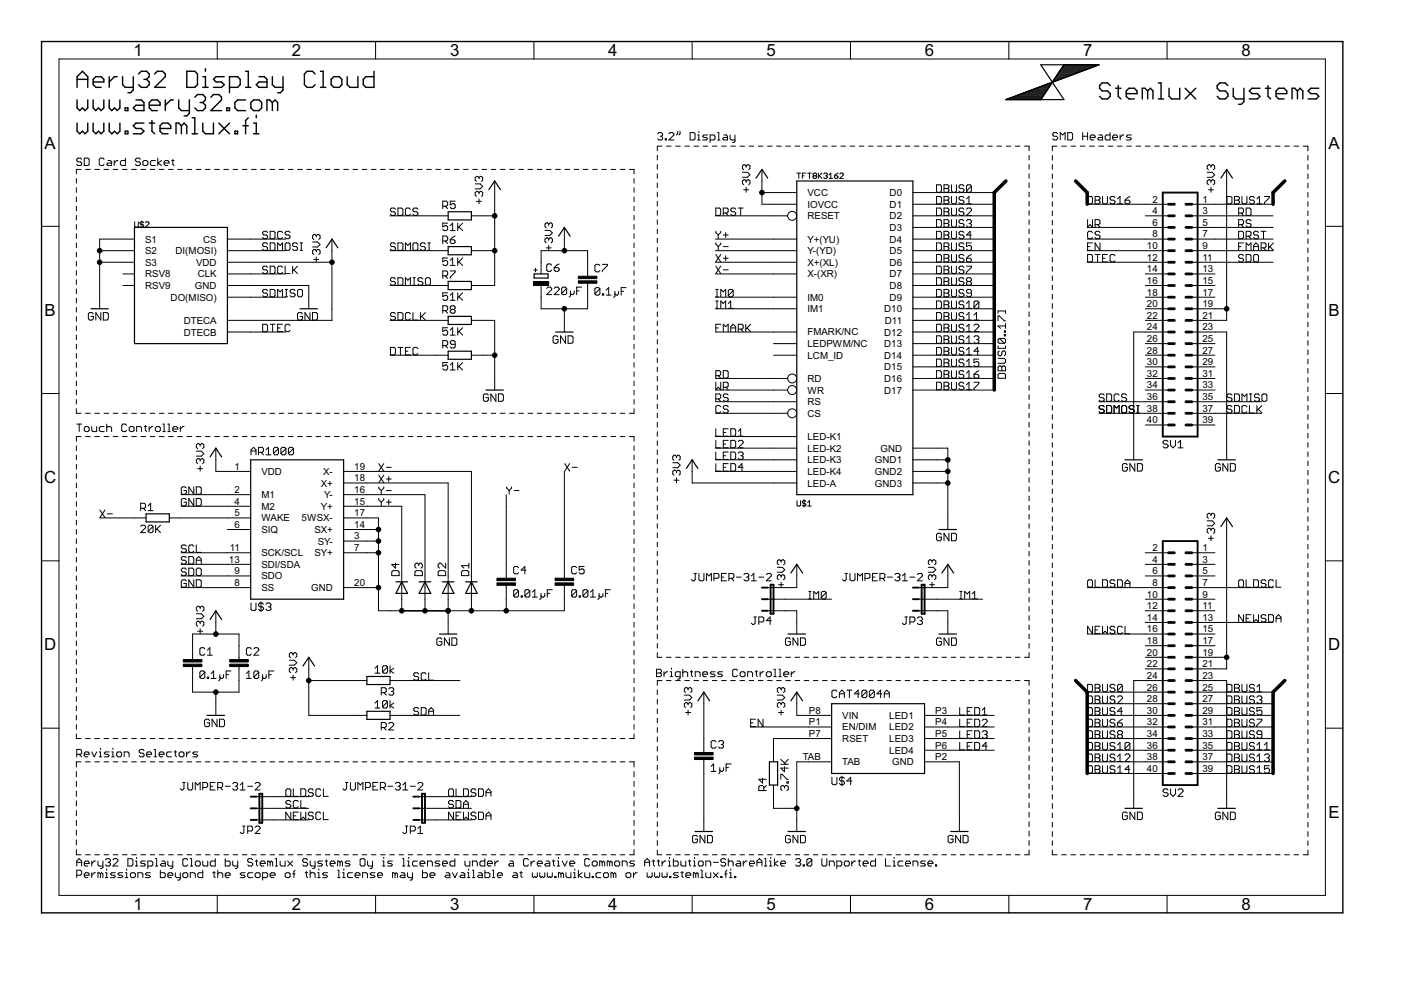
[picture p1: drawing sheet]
<svg xmlns="http://www.w3.org/2000/svg" width="297mm" height="210mm" viewBox="0 0 297 210" stroke-linecap="round" stroke-linejoin="round" font-family="sans-serif">
<defs><g id="words">
<g font-size="4">
<text x="28.3" y="11.9">1</text>
<text x="61.9" y="11.9">2</text>
<text x="95.4" y="11.9">3</text>
<text x="129" y="11.9">4</text>
<text x="162.5" y="11.9">5</text>
<text x="196.1" y="11.9">6</text>
<text x="229.7" y="11.9">7</text>
<text x="263.2" y="11.9">8</text>
<text x="9.5" y="31.5">A</text>
<text x="281.7" y="31.5">A</text>
<text x="9.5" y="67">B</text>
<text x="281.7" y="67">B</text>
<text x="9.4" y="102.5">C</text>
<text x="281.6" y="102.5">C</text>
<text x="9.4" y="137.9">D</text>
<text x="281.6" y="137.9">D</text>
<text x="9.5" y="173.4">E</text>
<text x="281.7" y="173.4">E</text>
<text x="28.3" y="193">1</text>
<text x="61.9" y="193">2</text>
<text x="95.4" y="193">3</text>
<text x="129" y="193">4</text>
<text x="162.5" y="193">5</text>
<text x="196.1" y="193">6</text>
<text x="229.7" y="193">7</text>
<text x="263.2" y="193">8</text>
</g>
<g font-size="2.3">
<text x="171.2" y="41.6">VCC</text>
<text x="188.6" y="41.6">D0</text>
<text x="171.2" y="44">IOVCC</text>
<text x="171.2" y="46.5">RESET</text>
<text x="188.6" y="44">D1</text>
<text x="188.6" y="46.5">D2</text>
<text x="244.3" y="43">2</text>
<text x="244.3" y="45.4">4</text>
<text x="244.3" y="47.9">6</text>
<text x="254.9" y="43">1</text>
<text x="254.9" y="45.4">3</text>
<text x="254.9" y="47.9">5</text>
<text x="30.8" y="51.4">S1</text>
<text x="30.8" y="53.9">S2</text>
<text x="37.2" y="53.9">DI(MOSI)</text>
<text x="43.1" y="51.4">CS</text>
<text x="171.2" y="51.4">Y+(YU)</text>
<text x="171.2" y="53.9">Y-(YD)</text>
<text x="188.6" y="49">D3</text>
<text x="188.6" y="51.4">D4</text>
<text x="188.6" y="53.9">D5</text>
<text x="243.2" y="52.8">10</text>
<text x="244.3" y="50.3">8</text>
<text x="254.9" y="50.3">7</text>
<text x="254.9" y="52.8">9</text>
<text x="30.8" y="56.4">S3</text>
<text x="30.8" y="58.8">RSV8</text>
<text x="41.6" y="56.4">VDD</text>
<text x="41.9" y="58.8">CLK</text>
<text x="171.2" y="56.4">X+(XL)</text>
<text x="171.2" y="58.8">X-(XR)</text>
<text x="188.6" y="56.4">D6</text>
<text x="188.6" y="58.8">D7</text>
<text x="243.2" y="55.3">12</text>
<text x="243.2" y="57.7">14</text>
<text x="254.9" y="55.3">11</text>
<text x="254.9" y="57.7">13</text>
<text x="30.8" y="61.3">RSV9</text>
<text x="36.2" y="63.7">DO(MISO)</text>
<text x="41.3" y="61.3">GND</text>
<text x="171.2" y="63.7">IM0</text>
<text x="188.6" y="61.3">D8</text>
<text x="188.6" y="63.7">D9</text>
<text x="243.2" y="60.2">16</text>
<text x="243.2" y="62.7">18</text>
<text x="243.2" y="65.1">20</text>
<text x="254.9" y="60.2">15</text>
<text x="254.9" y="62.7">17</text>
<text x="254.9" y="65.1">19</text>
<text x="38.9" y="68.7">DTECA</text>
<text x="38.9" y="71.1">DTECB</text>
<text x="171.2" y="66.2">IM1</text>
<text x="171.2" y="71.1">FMARK/NC</text>
<text x="187.5" y="66.2">D10</text>
<text x="187.5" y="71.1">D12</text>
<text x="187.6" y="68.7">D11</text>
<text x="243.2" y="67.6">22</text>
<text x="243.2" y="70">24</text>
<text x="254.9" y="67.6">21</text>
<text x="254.9" y="70">23</text>
<text x="171.2" y="73.6">LEDPWM/NC</text>
<text x="171.2" y="76.1">LCM_ID</text>
<text x="187.5" y="73.6">D13</text>
<text x="187.5" y="76.1">D14</text>
<text x="243.2" y="72.5">26</text>
<text x="243.2" y="75">28</text>
<text x="243.2" y="77.4">30</text>
<text x="254.9" y="72.5">25</text>
<text x="254.9" y="75">27</text>
<text x="254.9" y="77.4">29</text>
<text x="171.2" y="81">RD</text>
<text x="171.2" y="83.4">WR</text>
<text x="187.5" y="78.5">D15</text>
<text x="187.5" y="81">D16</text>
<text x="187.5" y="83.5">D17</text>
<text x="243.2" y="79.9">32</text>
<text x="243.2" y="82.4">34</text>
<text x="254.9" y="79.9">31</text>
<text x="254.9" y="82.4">33</text>
<text x="171.2" y="85.9">RS</text>
<text x="171.2" y="88.4">CS</text>
<text x="243.2" y="84.8">36</text>
<text x="243.2" y="87.3">38</text>
<text x="243.2" y="89.8">40</text>
<text x="254.9" y="84.8">35</text>
<text x="254.9" y="87.3">37</text>
<text x="254.9" y="89.8">39</text>
<text x="171.2" y="93.3">LED-K1</text>
<text x="171.2" y="95.8">LED-K2</text>
<text x="186.7" y="95.8">GND</text>
<text x="49.7" y="99.6">1</text>
<text x="55.4" y="100.7">VDD</text>
<text x="68.5" y="100.7">X-</text>
<text x="75.1" y="99.6">19</text>
<text x="171.2" y="98.2">LED-K3</text>
<text x="171.2" y="100.7">LED-K4</text>
<text x="185.5" y="98.2">GND1</text>
<text x="185.5" y="100.7">GND2</text>
<text x="49.7" y="104.5">2</text>
<text x="49.7" y="107">4</text>
<text x="55.4" y="105.6">M1</text>
<text x="68" y="103.2">X+</text>
<text x="68.7" y="105.6">Y-</text>
<text x="75.1" y="102.1">18</text>
<text x="75.1" y="104.5">16</text>
<text x="75.1" y="107">15</text>
<text x="171.2" y="103.2">LED-A</text>
<text x="185.5" y="103.2">GND3</text>
<text x="49.7" y="109.5">5</text>
<text x="49.7" y="111.9">6</text>
<text x="55.4" y="108.1">M2</text>
<text x="55.4" y="110.5">WAKE</text>
<text x="55.4" y="113">SIQ</text>
<text x="63.9" y="110.5">5WSX-</text>
<text x="66.6" y="113">SX+</text>
<text x="68" y="108.1">Y+</text>
<text x="75.1" y="109.5">17</text>
<text x="75.1" y="111.9">14</text>
<text x="48.6" y="119.3">13</text>
<text x="48.7" y="116.8">11</text>
<text x="55.4" y="117.9">SCK/SCL</text>
<text x="66.7" y="117.9">SY+</text>
<text x="67.4" y="115.5">SY-</text>
<text x="75.1" y="116.8">7</text>
<text x="75.1" y="114.4">3</text>
<text x="244.3" y="116.8">2</text>
<text x="244.3" y="119.3">4</text>
<text x="254.9" y="116.8">1</text>
<text x="254.9" y="119.3">3</text>
<text x="49.7" y="121.8">9</text>
<text x="49.7" y="124.2">8</text>
<text x="55.4" y="120.4">SDI/SDA</text>
<text x="55.4" y="122.9">SDO</text>
<text x="55.4" y="125.3">SS</text>
<text x="66" y="125.3">GND</text>
<text x="75.1" y="124.2">20</text>
<text x="244.3" y="121.8">6</text>
<text x="244.3" y="124.2">8</text>
<text x="254.9" y="121.8">5</text>
<text x="254.9" y="124.2">7</text>
<text x="243.2" y="126.7">10</text>
<text x="243.2" y="129.2">12</text>
<text x="243.2" y="131.6">14</text>
<text x="254.9" y="126.7">9</text>
<text x="254.9" y="129.2">11</text>
<text x="254.9" y="131.6">13</text>
<text x="243.2" y="134.1">16</text>
<text x="243.2" y="136.6">18</text>
<text x="254.9" y="134.1">15</text>
<text x="254.9" y="136.6">17</text>
<text x="243.2" y="139">20</text>
<text x="243.2" y="141.5">22</text>
<text x="243.2" y="143.9">24</text>
<text x="254.9" y="139">19</text>
<text x="254.9" y="141.5">21</text>
<text x="254.9" y="143.9">23</text>
<text x="243.2" y="146.4">26</text>
<text x="243.2" y="148.9">28</text>
<text x="254.9" y="146.4">25</text>
<text x="254.9" y="148.9">27</text>
<text x="171.5" y="151.3">P8</text>
<text x="171.5" y="153.8">P1</text>
<text x="178.6" y="152.4">VIN</text>
<text x="178.6" y="154.9">EN/DIM</text>
<text x="188.5" y="152.4">LED1</text>
<text x="188.5" y="154.9">LED2</text>
<text x="198.3" y="151.3">P3</text>
<text x="198.3" y="153.8">P4</text>
<text x="243.2" y="151.3">30</text>
<text x="243.2" y="153.8">32</text>
<text x="254.9" y="151.3">29</text>
<text x="254.9" y="153.8">31</text>
<text x="170.2" y="161.2">TAB</text>
<text x="171.5" y="156.3">P7</text>
<text x="178.6" y="157.3">RSET</text>
<text x="188.5" y="157.3">LED3</text>
<text x="188.5" y="159.8">LED4</text>
<text x="198.3" y="156.3">P5</text>
<text x="198.3" y="158.7">P6</text>
<text x="198.3" y="161.2">P2</text>
<text x="243.2" y="156.3">34</text>
<text x="243.2" y="158.7">36</text>
<text x="243.2" y="161.2">38</text>
<text x="254.9" y="156.3">33</text>
<text x="254.9" y="158.7">35</text>
<text x="254.9" y="161.2">37</text>
<text x="178.6" y="162.3">TAB</text>
<text x="189.1" y="162.3">GND</text>
<text x="243.2" y="163.6">40</text>
<text x="254.9" y="163.6">39</text>
</g>
</g></defs>
<g fill="none" stroke="#000" stroke-width=".3">
<path d="M8.8 8.8h275.9v184.7h-275.9zM16.3 18.5v-2.2l1.2-1.2 1.1 1.2v2.2M16.3 16.8h2.3M19.7 17.4h2.3v-.6l-.6-.5h-1.1l-.6 .5v1.1l.6 .6h1.1M23.2 16.3v2.2M24.8 16.3h-.5l-1.1 1.1M26 16.3v1.6l.5 .6h1.8M28.3 16.3v2.8l-.6 .6h-.6M29.4 15.7l.6-.6h1.1l.5 .6v.6l-.5 .5M30.5 16.8h.6M31.1 16.8l.5 .6v.5l-.5 .6h-1.1l-.6-.6M32.8 15.7l.6-.6h1.1l.6 .6v.6l-2.3 2.2h2.3"/>
<path d="M39.6 15.1h1.7l.6 .6v2.2l-.6 .6h-1.7zM43 16.3h.6v2.2M43 18.5h1.1M43.6 14.5v.6M47.5 16.3h-1.7l-.5 .5 .5 .6h1.2l.5 .5-.5 .6h-1.7M48.7 18.5h1.7l.5-.6v-1.1l-.5-.5h-1.7v3.4M52.1 18.5h1.1M52.1 15.1h.5v3.4M54.9 16.3h1.1l.6 .5v1.7h-1.7l-.6-.6 .6-.5h1.7M57.7 16.3v1.6l.6 .6h1.7M60 16.3v2.8l-.6 .6h-.5M66.8 15.7l-.5-.6h-1.2l-.6 .6v2.2l.6 .6h1.2l.5-.6"/>
<path d="M67.9 18.5h1.2M67.9 15.1h.6v3.4M70.2 16.8l.6-.5h1.1l.6 .5v1.1l-.6 .6h-1.1l-.6-.6zM73.6 16.3v1.6l.6 .6h1.7v-2.2M79.3 15.1v3.4h-1.7l-.6-.6v-1.1l.6-.5h1.7M235.4 18.1l-.6-.5h-1.1l-.6 .5v.6l.6 .6h1.1l.6 .6v.5l-.6 .6h-1.1l-.6-.6M236.5 18.7h1.2M237.1 18.1v2.3l.6 .6M238.8 19.9h2.3v-.6l-.6-.6h-1.1l-.6 .6v1.1l.6 .6h1.1M243.3 19.3l-.5-.6h-.6v2.3M243.3 19.3v1.7M243.3 19.3l.6-.6 .6 .6v1.7"/>
<path d="M245.6 17.6h.6v3.4M247.9 18.7v1.7l.5 .6h1.7v-2.3M251.3 18.7l2.2 2.3M253.5 18.7l-2.2 2.3M260.3 18.1l-.5-.5h-1.2l-.5 .5v.6l.5 .6h1.2l.5 .6v.5l-.5 .6h-1.2l-.5-.6M261.5 18.7v1.7l.5 .6h1.7M263.7 18.7v2.8l-.5 .6h-.6M267.1 18.7h-1.6l-.6 .6 .6 .6h1.1l.5 .5-.5 .6h-1.7M268.3 18.7h1.1M268.8 18.1v2.3l.6 .6M270.6 19.9h2.2v-.6l-.6-.6h-1.1l-.5 .6v1.1l.5 .6h1.1M275.1 19.3l-.6-.6h-.6v2.3"/>
<path d="M275.1 19.3v1.7M275.1 19.3l.6-.6 .5 .6v1.7M279.6 18.7h-1.7l-.6 .6 .6 .6h1.2l.5 .5-.5 .6h-1.8M16.3 21.2v1.7l.6 .6 .6-.6 .5 .6 .6-.6v-1.7M16.3 26.1v1.7l.6 .6 .6-.6 .5 .6 .6-.6v-1.7M19.7 21.2v1.7l.6 .6 .6-.6 .5 .6 .6-.6v-1.7M19.7 26.1v1.7l.6 .6 .6-.6 .5 .6 .6-.6v-1.7M23.2 21.2v1.7l.5 .6 .6-.6 .5 .6 .6-.6v-1.7M23.2 26.1v1.7l.5 .6 .6-.6 .5 .6 .6-.6v-1.7M26.5 22.9h.6v.6h-.6zM26.5 27.8h.6v.6h-.6zM28.8 21.2h1.2l.5 .5v1.8h-1.7l-.5-.6 .5-.6h1.7"/>
<path d="M30.5 26.1h-1.7l-.5 .6 .5 .5h1.2l.5 .6-.5 .6h-1.7M31.6 22.3h2.3v-.6l-.5-.5h-1.2l-.6 .5v1.2l.6 .6h1.2M31.6 26.1h1.2M32.2 25.5v2.3l.6 .6M33.9 27.2h2.3v-.5l-.6-.6h-1.1l-.6 .6v1.1l.6 .6h1.1M35.1 21.2v2.3M36.8 21.2h-.6l-1.1 1.1M37.9 21.2v1.7l.6 .6h1.7M38.5 26.7l.5-.6 .6 .6v1.7M38.5 26.7l-.6-.6h-.6v2.3M38.5 26.7v1.7M40.2 21.2v2.8l-.6 .6h-.6"/>
<path d="M40.7 28.4h1.2M40.7 25h.6v3.4M41.3 20.6l.6-.6h1.1l.6 .6v.6l-.6 .5M42.4 21.7h.6M43 21.7l.6 .6v.6l-.6 .6h-1.1l-.6-.6M43 26.1v1.7l.6 .6h1.7v-2.3M44.7 20.6l.6-.6h1.1l.6 .6v.6l-2.3 2.3h2.3M46.4 26.1l2.3 2.3M48.1 22.9h.6v.6h-.6zM48.7 26.1l-2.3 2.3M49.8 27.8h.6v.6h-.6zM51.5 26.7h1.1"/>
<path d="M52.1 21.2h-1.7l-.6 .5v1.2l.6 .6h1.7M52.6 25l-.5 .5v2.9M53.2 21.7l.6-.5h1.1l.6 .5v1.2l-.6 .6h-1.1l-.6-.6zM53.8 28.4h1.1M53.8 26.1h.5v2.3M54.3 24.4v.6M57.7 21.7l-.5-.5h-.6v2.3M57.7 21.7v1.8M57.7 21.7l.6-.5 .6 .5v1.8M245.6 21h1.1"/>
</g>
<g fill="none" stroke="#000" stroke-width=".21">
<path d="M12.5 12.5h268.5v177.3h-268.5zM46.1 8.8v3.7M79.6 8.8v3.7M113.2 8.8v3.7M146.7 8.8v3.7M180.3 8.8v3.7M213.9 8.8v3.7M247.4 8.8v3.7M16.2 37.9v.9M16.2 39.8v1M17.2 35.9h-1v1M17.3 33.8l-.2-.3h-.6l-.2 .3v.2l.2 .3h.6l.2 .3v.2l-.2 .3h-.6l-.2-.3"/>
<path d="M17.9 33.5h.7l.3 .3v1l-.3 .3h-.7zM18.1 35.9h1M20.1 35.9h1M22.1 35.9h1M22.1 33.8l-.3-.3h-.5l-.3 .3v1l.3 .3h.5l.3-.3M22.9 34h.5l.3 .3v.8h-.8l-.3-.3 .3-.2h.8M24 35.9h1M24.2 34v1.1M25 34h-.3l-.5 .6M26 35.9h.9M26.6 33.5v1.6h-.8l-.3-.3v-.5l.3-.3h.8M27.9 35.9h1"/>
<path d="M29.8 33.8l-.3-.3h-.5l-.3 .3v.2l.3 .3h.5l.3 .3v.2l-.3 .3h-.5l-.3-.3M29.9 35.9h1M30.3 34.3l.3-.3h.5l.2 .3v.5l-.2 .3h-.5l-.3-.3zM31.8 35.9h1M32.9 34h-.7l-.3 .3v.5l.3 .3h.7M33.5 33.5v1.6M33.8 35.9h1M34.3 34l-.8 .6 .8 .5M34.8 34.6h1v-.3l-.2-.3h-.5l-.3 .3v.5l.3 .3h.5M35.7 35.9h1M36.4 34h.5M36.6 33.8v1l.3 .3"/>
<path d="M37.7 35.9h1M39.6 35.9h1M41.6 35.9h1M43.6 35.9h.9M45.5 35.9h1M47.5 35.9h1M49.4 35.9h1M51.4 35.9h1M53.3 35.9h1M55.3 35.9h1M57.2 35.9h1M59.2 35.9h1"/>
<path d="M61.2 35.9h.9M63.1 35.9h1M65 35.9h1M67 35.9h1M69 35.9h1M70.9 35.9h1M72.9 35.9h1M74.8 35.9h1M76.8 35.9h1M78.7 35.9h1M80.7 35.9h1M82.6 35.9h1"/>
<path d="M84.6 35.9h1M86.6 35.9h.9M88.5 35.9h1M90.5 35.9h.9M92.4 35.9h1M94.4 35.9h1M96.3 35.9h1M98.3 35.9h1M100.2 35.9h1M100.8 39h1l.5 .5-.5 .5h-1M101.6 37.7v.2M101.6 37.7l-.3-.3h-.3l-.2 .3v.5l.2 .3"/>
<path d="M101.6 37.7l.2-.3h.3l.2 .3v.5l-.2 .3M102.2 35.9h1M104.1 35.9h1M104.9 38.4v22.1h-5M106.1 35.9h1M108.1 35.9h.9M110 35.9h1M112 35.9h.9M113.9 35.9h1M115.9 35.9h.9M117.8 35.9h1M119.8 35.9h1"/>
<path d="M121.7 35.9h1M123.7 35.9h1M125.6 35.9h1M127.6 35.9h1M129.5 35.9h1M131.5 35.9h1M133.5 35.9h.9v1M134.4 37.9v.9M134.4 39.8v1M139.4 32.9v1M139.4 34.9v1M139.4 36.9v.9"/>
<path d="M139.4 38.8v1M139.4 28.4l.3-.3h.5l.3 .3v.2l-.3 .3M140 28.9h.2M140.2 28.9l.3 .2v.3l-.3 .3h-.5l-.3-.3M140.3 31h-.9v1M141 29.4h.3v.3h-.3zM141.3 31h1M141.8 28.4l.3-.3h.5l.3 .3v.2l-1.1 1.1h1.1M143.3 31h.9M143.7 27.8v.6l-.3 .2M144.2 27.8v.6l-.3 .2M145.2 31h1"/>
<path d="M146.3 28.1h.8l.3 .3v1l-.3 .3h-.8zM147.2 31h.9M147.9 29.7h.5M147.9 28.6h.3v1.1M148.2 27.8v.3M149.1 31h1M150 28.6h-.8l-.2 .3 .2 .2h.6l.2 .3-.2 .3h-.8M150.6 29.7h.7l.3-.3v-.5l-.3-.3h-.7v1.6M151 31h1M152.1 28.1h.3v1.6M152.1 29.7h.6M153 31h1"/>
<path d="M153.5 28.6h.5l.2 .3v.8h-.7l-.3-.3 .3-.3h.7M154.8 28.6v.8l.2 .3h.8M154.9 31h1M155.8 28.6v1.4l-.2 .2h-.3M156.9 31h1M157.4 36.5h1.1l.5 .6-.5 .5h-1.1M158.2 38.4l-.3-.3h-.2l-.3 .3v.5l.3 .3M158.2 38.4l.3-.3h.2l.3 .3v.5l-.3 .3M158.2 35.2l-.3-.3h-.2l-.3 .3v.5l.3 .3M158.2 35.2l.3-.3h.2l.3 .3v.5l-.3 .3M158.2 35.2v.3M158.2 38.4v.3"/>
<path d="M158.2 39.7v1.1M158.8 31h1M160.8 31h1M161.5 35.9v7.4h7.4M162.7 31h1M164.7 31h1M166.6 31h1M168.6 31h.9M169 36.7h.7M169.4 36.7v1.1M170.1 37.3h.4M170.5 31h1"/>
<path d="M170.9 36.7h-.8v1.1M171.2 36.7h.8M171.6 36.7v1.1M172.4 31h1M172.6 37.3l-.2-.2 .2-.4h.4l.1 .2-.1 .4M172.6 37.3h.4M172.6 37.3l-.2 .1 .2 .4h.4l.1-.2-.1-.3M173.5 36.7v1.1M173.7 37.3l.6 .5M174.3 36.7l-.8 .7M174.4 31h1M174.6 36.9l.2-.2h.4l.2 .2-.2 .4"/>
<path d="M175 37.3h.2M175.2 37.3l.2 .1-.2 .4h-.4l-.2-.2M175.8 37.8h.7M175.8 37.1l.3-.4v1.1M176.3 31h1M176.9 37.3h.6l.2 .3-.2 .2h-.4l-.2-.2zM177.7 36.7l-.8 .6M178.1 36.9l.1-.2h.4l.2 .2v.2l-.7 .7h.7M178.3 31h1M180.2 31h1M182.2 31h1M184.1 31h1"/>
<path d="M186.1 31h.9M188 31h1M190 31h.9M191.9 31h1M193.9 31h.9M195.8 31h1M197.8 31h.9M198.6 39.2h.7l.3 .3v1l-.3 .3h-.7zM199.7 31h1M200.2 39.2h.7l.3 .3v.2l-.3 .3 .3 .2v.3l-.3 .3h-.7zM200.2 40h.7M201.7 31h.9"/>
<path d="M201.7 39.2v1.3l.3 .3h.5l.3-.3v-1.3M203.6 31h1M204.4 39.5l-.3-.3h-.5l-.3 .3v.2l.3 .3h.5l.3 .2v.3l-.3 .3h-.5l-.3-.3M205.5 31h1M206 39.5v1l-.3 .3h-.5l-.3-.3M206 39.5l-.3-.3h-.5l-.3 .3v1M206 39.5l-1.1 1M207.5 31h1M209.4 31h1M211.4 31h.9M213.3 31h1M215.3 31h.9"/>
<path d="M217.2 31h1v1M218.2 32.9v1M218.2 34.9v1M218.2 36.9v.9M218.2 38.8v1M223.1 33v1M223.1 34.9v1M223.1 36.9v1M223.1 38.8v1M224.1 31h-1v1M224.2 28.4l-.2-.3h-.5l-.3 .3v.2l.3 .3h.5l.2 .2v.3l-.2 .3h-.5l-.3-.3M224.8 29.7v-1.6l.5 .5 .5-.5v1.6"/>
<path d="M225.1 31h1M226.4 28.1h.8l.2 .3v1l-.2 .3h-.8zM227.1 31h.9M229 31h1M229.6 28.9h1M229.6 28.1v1.6M230.6 28.1v1.6M231 31h1M231.1 29.1h1.1v-.2l-.3-.3h-.5l-.3 .3v.5l.3 .3h.5M233 31h1M233 28.6h.5l.3 .3v.8h-.8l-.3-.3 .3-.3h.8M234.9 31h1"/>
<path d="M235.4 28.1v1.6h-.8l-.3-.3v-.5l.3-.3h.8M235.9 29.1h1v-.2l-.2-.3h-.5l-.3 .3v.5l.3 .3h.5M236.9 31h1M237.5 28.6v1.1M238.3 28.6h-.3l-.5 .5M238.9 31h1M239.9 28.6h-.8l-.3 .3 .3 .2h.5l.3 .3-.3 .3h-.8M240.9 31h1M242.8 31h1M244.8 31h1M246.8 31h1M248.7 31h1"/>
<path d="M250.7 31h1M252.7 31h1M254.6 31h1.1M255.9 36.5h1.1l.5 .6-.5 .5h-1.1M256.6 31h1M256.8 35.2v.3M256.8 38.4v.3M256.8 39.7v1.1M256.8 35.2l-.3-.3h-.3l-.3 .3v.5l.3 .3M256.8 38.4l-.3-.3h-.3l-.3 .3v.5l.3 .3M256.8 35.2l.2-.3h.3l.2 .3v.5l-.2 .3M256.8 38.4l.2-.3h.3l.2 .3v.5l-.2 .3"/>
<path d="M258.6 31h1M260.1 35.9v32h-7.4M260.5 31h1.1M262.5 31h1M264.5 31h1M266.5 31h1M268.4 31h1M270.4 31h1M272.4 31h1M274.3 31h1M276.3 31h1v1M277.3 33v1"/>
<path d="M277.3 34.9v1M277.3 36.9v1M277.3 38.8v1M8.8 48h3.7M16.2 41.8v1M16.2 43.7v1M16.2 45.7v1M16.2 47.6v1M16.2 49.6v.9M16.2 51.5v1M16.2 53.5v1M16.2 55.4v1"/>
<path d="M16.2 57.4v1M16.2 59.3v1M21.1 53.1h7.4M21.1 55.6h7.4M26.1 58.1h2.4M28.5 50.7h-7.4v14.8M28.6 47v1l.1 .2h.4l.2-.2v-1M30.1 46.9v1.5M30.5 47.2l-.2-.2h-.4l-.2 .4 .2 .2h.4l.2 .4-.2 .2h-.4l-.2-.2M30.8 47.2l.2-.2h.4l.2 .2v.2l-.8 .8h.8M48.2 50.7h12.3M48.2 53.1h12.3"/>
<path d="M48.2 55.6h22.2M48.2 58.1h12.3M56.7 56.7l-.2-.3h-.6l-.2 .3v.3l.2 .2h.6l.2 .3v.2l-.2 .3h-.6l-.2-.3M56.7 49.3l-.2-.3h-.6l-.2 .3v.3l.2 .2h.6l.2 .3v.3l-.2 .2h-.6l-.2-.2M56.7 51.8l-.2-.3h-.6l-.2 .3v.2l.2 .3h.6l.2 .3v.2l-.2 .3h-.6l-.2-.3M57.3 49h.8l.2 .3v1.1l-.2 .2h-.8zM57.3 51.5h.8l.2 .3v1l-.2 .3h-.8zM57.3 56.4h.8l.2 .3v1l-.2 .3h-.8zM58.9 53.1v-1.6l.5 .5 .5-.5v1.6M59.9 49.3l-.3-.3h-.5l-.2 .3v1.1l.2 .2h.5l.3-.2M59.9 56.7l-.3-.3h-.5l-.2 .3v1l.2 .3h.5l.3-.3M60.5 56.4v1.6h1"/>
<path d="M60.7 51.5h.5l.3 .3v1l-.3 .3h-.5l-.2-.3v-1zM61.5 49.3l-.3-.3h-.5l-.2 .3v.3l.2 .2h.5l.3 .3v.3l-.3 .2h-.5l-.2-.2M62 56.4v1.6M62.3 57.2l.8 .8M63.1 51.8l-.3-.3h-.5l-.3 .3v.2l.3 .3h.5l.3 .3v.2l-.3 .3h-.5l-.3-.3M63.1 56.4l-1.1 1.1M63.6 51.5h.6M63.6 53.1h.6M63.9 51.5v1.6M66.3 51.3h1l.6 .5-.6 .6h-1M66.5 55h1.1M67.1 50l-.3-.3h-.3l-.2 .3v.5l.2 .3"/>
<path d="M67.1 53.2l-.3-.3h-.3l-.2 .3v.5l.2 .3M67.1 50v.2M67.1 53.2v.2M67.1 54.5v1M67.1 53.2l.2-.3h.3l.3 .3v.5l-.3 .3M67.1 50l.2-.3h.3l.3 .3v.5l-.3 .3M70.4 50.7v17.2h-22.2M82.7 45.8h12.3M82.7 53.1h12.3M83.8 44.4l-.2-.3h-.6l-.2 .3v.2l.2 .3h.6l.2 .3v.2l-.2 .3h-.6l-.2-.3M83.8 51.8l-.2-.3h-.6l-.2 .3v.2l.2 .3h.6l.2 .3v.2l-.2 .3h-.6l-.2-.3M83.8 59.2l-.2-.3h-.6l-.2 .3v.2l.2 .3h.6l.2 .2v.3l-.2 .3h-.6l-.2-.3"/>
<path d="M84.4 44.1h.8l.2 .3v1l-.2 .3h-.8zM84.4 51.5h.8l.2 .3v1l-.2 .3h-.8zM84.4 58.9h.8l.2 .3v1l-.2 .3h-.8zM86 53.1v-1.6l.5 .5 .5-.5v1.6M87 44.4l-.3-.3h-.5l-.2 .3v1l.2 .3h.5l.3-.3M87.5 58.9h.6M87.8 51.5h.5l.3 .3v1l-.3 .3h-.5l-.3-.3v-1zM87.8 58.9v1.6M88.6 44.4l-.3-.3h-.5l-.3 .3v.2l.3 .3h.5l.3 .3v.2l-.3 .3h-.5l-.3-.3M89.7 59.2l-.3-.3h-.5l-.3 .3v.2l.3 .3h.5l.3 .2v.3l-.3 .3h-.5l-.3-.3M90.2 51.8l-.3-.3h-.5l-.3 .3v.2l.3 .3h.5l.3 .3v.2l-.3 .3h-.5l-.3-.3M90.4 58.9h.6l.2 .3v1l-.2 .3h-.6l-.2-.3v-1z"/>
<path d="M90.7 51.5h.5M90.7 53.1h.5M91 51.5v1.6M93.9 43.7h.8l.2-.2v-.6l-.2-.2h-.8v1.5M93.9 51.1h.8l.2-.3v-.5l-.2-.3h-.8v1.6M93.9 58.5h.8l.2-.3v-.5l-.2-.3h-.8v1.6M94.4 43.7l.5 .5M94.4 51.1l.5 .5M94.4 58.5l.5 .5M94.9 47.3h-1v.8l.5-.3h.3l.2 .3v.5l-.2 .3h-.6l-.2-.3M94.9 54.7h-1v.8l.5-.3h.3l.2 .3v.5l-.2 .3h-.6l-.2-.3M95.5 48.9h1"/>
<path d="M95.5 47.8l.5-.5v1.6M95.5 55.2l.5-.5v1.6M95.5 56.3h1M95.5 50.8h.7l.3 .3v.3l-.3 .2h-.5l-.2-.2zM95.5 57.4h1v.3l-1 1.1v.2M96.5 42.7h-1v.8l.5-.3h.2l.3 .3v.5l-.3 .2h-.5l-.2-.2M96.5 50l-.5 .3-.5 .5M97 47.3v1.6M97 54.7v1.6M97.3 48.1l.8 .8M97.3 55.5l.8 .8M98.1 47.3l-1.1 1.1"/>
<path d="M98.1 54.7l-1.1 1.1M99.9 45.8h5M99.9 53.1h5M101 42.7h1.1M101.6 40.9v.2M101.6 42.2v1M101.6 40.9l-.3-.3h-.3l-.2 .3v.5l.2 .2M101.6 40.9l.2-.3h.3l.2 .3v.5l-.2 .2M113.2 57.3h.7M113.5 56.9v.7M114.7 58.1v-5h9.9v5.5M115.5 48.9h1.1l.5 .5-.5 .5h-1.1"/>
<path d="M115.8 52.6h1.1M116.3 47.5v.3M116.3 50.7v.3M116.3 52v1.1M116.3 50.7l-.2-.3h-.3l-.3 .3v.5l.3 .3M116.3 47.5l-.2-.2h-.3l-.3 .2v.5l.3 .3M116.3 50.7l.3-.3h.3l.2 .3v.5l-.2 .3M116.3 47.5l.3-.2h.3l.2 .2v.5l-.2 .3M117 56.2l-.3-.2h-.5l-.3 .2v1.1l.3 .2h.5l.3-.2M117.5 56.7h.8l.3 .3v.3l-.3 .2h-.5l-.3-.2zM118.6 56l-.6 .2-.5 .5M119.7 48.2v4.9"/>
<path d="M127.2 56.3l-.3-.3h-.5l-.3 .3v1.1l.3 .2h.5l.3-.2M127.7 56h1.1v.3l-1.1 1.1v.2M134.4 41.8v1M134.4 43.7v1M134.4 45.7v1M134.4 47.6v1M134.4 49.6v.9M134.4 51.5v1M134.4 53.5v1M134.4 55.4v1M134.4 57.4v1M134.4 59.3v1"/>
<path d="M139.4 40.7v1M139.4 42.7v1M139.4 44.7v.9M139.4 46.6v1M139.4 48.6v.9M139.4 50.5v1M139.4 52.5v.9M139.4 54.4v1M139.4 56.4v.9M139.4 58.3v1M151.7 45.8h15.3M151.7 50.7h17.2"/>
<path d="M151.7 53.1h17.2M151.7 55.6h17.2M151.7 58.1h17.2M151.8 44.1h.7l.3 .3v1l-.3 .3h-.7zM151.8 49v.3l.5 .5M151.8 51.5v.3l.5 .5M151.8 54l1 1.5M151.8 56.4l1 1.6M152.3 49.8v.8M152.3 52.3v.8M152.8 49v.3l-.5 .5M152.8 51.5v.3l-.5 .5"/>
<path d="M152.8 54l-1 1.5M152.8 56.4l-1 1.6M153.4 45.2h.7l.3-.3v-.5l-.3-.3h-.7v1.6M153.4 49.8h1M153.4 52.3h1M153.4 57.2h1M153.4 54.8h1M153.9 49.3v1.1M153.9 54.2v1.1M153.9 45.2l.5 .5M156 44.4l-.3-.3h-.5l-.3 .3v.2l.3 .3h.5l.3 .3v.2l-.3 .3h-.5l-.3-.3M156.5 44.1h1.1"/>
<path d="M157 44.1v1.6M157.7 40.2h1M161.5 40.8h7.4M193.5 40.8h17.3M193.5 43.3h17.3M193.5 45.8h17.3M193.5 50.7h17.3M193.5 53.1h17.3M193.5 55.6h17.3M193.5 58.1h17.3M193.5 48.2h17.3M198.6 54h.7l.3 .2v1.1l-.3 .2h-.7z"/>
<path d="M198.6 41.7h.7l.3 .2v1.1l-.3 .2h-.7zM198.6 44.1h.7l.3 .3v1l-.3 .3h-.7zM198.6 46.6h.7l.3 .2v1.1l-.3 .3h-.7zM198.6 49h.7l.3 .3v1.1l-.3 .2h-.7zM198.6 51.5h.7l.3 .3v1l-.3 .3h-.7zM198.6 56.4h.7l.3 .3v1l-.3 .3h-.7zM198.6 58.9h.7l.3 .3v1l-.3 .3h-.7zM200.2 56.4h.7l.3 .3v.3l-.3 .2 .3 .3v.2l-.3 .3h-.7zM200.2 41.7h.7l.3 .2v.3l-.3 .2 .3 .3v.3l-.3 .2h-.7zM200.2 44.1h.7l.3 .3v.2l-.3 .3 .3 .3v.2l-.3 .3h-.7zM200.2 46.6h.7l.3 .2v.3l-.3 .3 .3 .2v.3l-.3 .3h-.7zM200.2 49h.7l.3 .3v.3l-.3 .2 .3 .3v.3l-.3 .2h-.7z"/>
<path d="M200.2 51.5h.7l.3 .3v.2l-.3 .3 .3 .3v.2l-.3 .3h-.7zM200.2 54h.7l.3 .2v.3l-.3 .3 .3 .2v.3l-.3 .2h-.7zM200.2 58.9h.7l.3 .3v.2l-.3 .3 .3 .2v.3l-.3 .3h-.7zM200.2 49.8h.7M200.2 44.9h.7M200.2 52.3h.7M200.2 59.7h.7M200.2 57.2h.7M200.2 54.8h.7M200.2 47.4h.7M200.2 42.4h.7M201.7 56.4v1.3l.3 .3h.5l.3-.3v-1.3"/>
<path d="M201.7 41.7v1.3l.3 .2h.5l.3-.2v-1.3M201.7 44.1v1.3l.3 .3h.5l.3-.3v-1.3M201.7 46.6v1.3l.3 .3h.5l.3-.3v-1.3M201.7 49v1.4l.3 .2h.5l.3-.2v-1.4M201.7 51.5v1.3l.3 .3h.5l.3-.3v-1.3M201.7 54v1.3l.3 .2h.5l.3-.2v-1.3M201.7 58.9v1.3l.3 .3h.5l.3-.3v-1.3M204.4 41.9l-.3-.2h-.5l-.3 .2v.3l.3 .2h.5l.3 .3v.3l-.3 .2h-.5l-.3-.2M204.4 51.8l-.3-.3h-.5l-.3 .3v.2l.3 .3h.5l.3 .3v.2l-.3 .3h-.5l-.3-.3M204.4 49.3l-.3-.3h-.5l-.3 .3v.3l.3 .2h.5l.3 .3v.3l-.3 .2h-.5l-.3-.2M204.4 44.4l-.3-.3h-.5l-.3 .3v.2l.3 .3h.5l.3 .3v.2l-.3 .3h-.5l-.3-.3M204.4 54.2l-.3-.2h-.5l-.3 .2v.3l.3 .3h.5l.3 .2v.3l-.3 .2h-.5l-.3-.2"/>
<path d="M204.4 59.2l-.3-.3h-.5l-.3 .3v.2l.3 .3h.5l.3 .2v.3l-.3 .3h-.5l-.3-.3M204.4 56.7l-.3-.3h-.5l-.3 .3v.3l.3 .2h.5l.3 .3v.2l-.3 .3h-.5l-.3-.3M204.4 46.8l-.3-.2h-.5l-.3 .2v.3l.3 .3h.5l.3 .2v.3l-.3 .3h-.5l-.3-.3M204.9 43.2h1.1M204.9 44.4l.3-.3h.5l.3 .3v.2l-1.1 1.1h1.1M204.9 56.4h1.1v.3l-1.1 1v.3M204.9 54.8h.8l.3 .2v.3l-.3 .2h-.5l-.3-.2zM204.9 46.8l.3-.2h.5l.3 .2v.3l-.3 .3M204.9 42.2l.5-.5v1.5M205.2 59.7l-.3-.3v-.2l.3-.3h.5l.3 .3v.2l-.3 .3M205.2 59.7h.5M205.2 59.7l-.3 .2v.3l.3 .3h.5l.3-.3v-.3l-.3-.2"/>
<path d="M205.4 47.4h.3M205.7 47.4l.3 .2v.3l-.3 .3h-.5l-.3-.3M206 51.5h-1.1v.8l.5-.3h.3l.3 .3v.5l-.3 .3h-.5l-.3-.3M206 49.8h-1.1l.8-.8v1.6M206 54l-1.1 .8M218.2 40.7v1M218.2 42.7v1M218.2 44.7v.9M218.2 46.6v1M218.2 48.6v.9M218.2 50.5v1M218.2 52.5v.9"/>
<path d="M218.2 54.4v1M218.2 56.4v.9M218.2 58.3v1M223.1 40.8v1M223.1 42.8v1M223.1 44.7v1M223.1 46.7v1M223.1 48.7v1M223.1 50.6v1M223.1 52.6v1M223.1 54.5v1M223.1 56.5v1"/>
<path d="M223.1 58.5v1M230.5 43.3h17.3M230.5 50.7h17.3M230.5 53.1h17.3M230.5 55.6h17.3M230.5 48.2h17.3M230.6 41.7h.8l.2 .2v1.1l-.2 .2h-.8zM230.6 46.6v1.6l.5-.6 .5 .6v-1.6M230.6 54h.8l.2 .2v1.1l-.2 .2h-.8zM230.6 52.3h.5M231.6 49.3l-.2-.3h-.6l-.2 .3v1.1l.2 .2h.6l.2-.2M231.6 51.5h-1v1.6h1"/>
<path d="M232.2 41.7h.8l.2 .2v.3l-.2 .2 .2 .3v.3l-.2 .2h-.8zM232.2 47.6h.8l.2-.2v-.6l-.2-.2h-.8v1.6M232.2 54h1M232.2 42.4h.8M232.7 54v1.5M232.7 47.6l.5 .6M233.2 49.3l-.2-.3h-.6l-.2 .3v.3l.2 .2h.6l.2 .3v.3l-.2 .2h-.6l-.2-.2M233.2 51.5v1.6l-1-1.6v1.6M233.8 41.7v1.3l.2 .2h.5l.3-.2v-1.3M233.8 54.8h.5M234.8 54h-1v1.5h1M236.4 41.9l-.3-.2h-.5l-.2 .2v.3l.2 .2h.5l.3 .3v.3l-.3 .2h-.5l-.2-.2"/>
<path d="M236.4 54.2l-.3-.2h-.5l-.2 .2v1.1l.2 .2h.5l.3-.2M236.9 43.2h1.1M236.9 42.2l.6-.5v1.5M238.5 42.4h.8l.3 .3v.3l-.3 .2h-.5l-.3-.2zM239.6 41.7l-1.1 .7M242.8 45.8h5M242.8 58.1h5M252.7 43.3h17.2M252.7 45.8h17.2M252.7 50.7h17.2M252.7 53.1h17.2M252.7 55.6h17.2"/>
<path d="M252.7 58.1h4.9M252.7 48.2h17.2M256.2 40.2h1.1M260.1 41.7h.8l.3 .2v1.1l-.3 .2h-.8zM261.7 41.7h.8l.3 .2v.3l-.3 .2 .3 .3v.3l-.3 .2h-.8zM261.7 42.4h.8M262.6 49h.8l.3 .3v1.1l-.3 .2h-.8zM262.6 45.2h.8l.3-.3v-.5l-.3-.3h-.8v1.6M262.6 52.3h.5M262.6 47.6h.8l.3-.2v-.6l-.3-.2h-.8v1.6M263.1 45.2l.6 .5M263.1 47.6l.6 .6"/>
<path d="M263.3 41.7v1.3l.3 .2h.5l.3-.2v-1.3M263.7 51.5h-1.1v1.6M263.7 54.2l-.3-.2h-.5l-.3 .2v.3l.3 .3h.5l.3 .2v.3l-.3 .2h-.5l-.3-.2M264.2 50.1h.8l.2-.3v-.5l-.2-.3h-.8v1.6M264.2 44.1h.8l.2 .3v1l-.2 .3h-.8zM264.2 54h.8l.2 .2v1.1l-.2 .2h-.8zM264.2 53.1v-1.6l.5 .5 .5-.5v1.6M264.7 50.1l.5 .5M265.2 46.8l-.2-.2h-.5l-.3 .2v.3l.3 .3h.5l.2 .2v.3l-.2 .3h-.5l-.3-.3M265.8 52.3h1M265.8 53.1v-1.1l.5-.5 .5 .5v1.1M266 41.9l-.3-.2h-.5l-.3 .2v.3l.3 .2h.5l.3 .3v.3l-.3 .2h-.5l-.3-.2"/>
<path d="M266 54h.6l.2 .2v1.1l-.2 .2h-.6l-.2-.2v-1.1zM266.5 43.2h1M266.5 42.2l.5-.5v1.5M266.8 49.3l-.2-.3h-.6l-.2 .3v.3l.2 .2h.6l.2 .3v.3l-.2 .2h-.6l-.2-.2M267.4 52.6h.8l.2-.3v-.5l-.2-.3h-.8v1.6M267.4 49h1M267.9 49v1.6M267.9 52.6l.5 .5M268.1 41.7h1v.2l-1 1.1v.2M269 51.5v1.6M269.2 52.3l.8 .8M270 51.5l-1 1.1"/>
<path d="M277.3 40.8v1M277.3 42.8v1M277.3 44.7v1M277.3 46.7v1M277.3 48.7v1M277.3 50.6v1M277.3 52.6v1M277.3 54.5v1M277.3 56.5v1M277.3 58.5v1M281 48h3.7M16.2 61.3v1"/>
<path d="M16.2 63.2v1M16.2 65.2v1M16.2 67.1v1M16.2 69.1v1M16.2 71v1M16.2 73v1M16.2 75v.9M16.2 76.9v1M16.2 78.8v1M19.8 66.5l-.3-.2h-.5l-.3 .2v1.1l.3 .3h.5l.3-.3v-.5h-.5M21.4 66.3v1.6l-1.1-1.6v1.6M21.9 66.3h.8l.3 .2v1.1l-.3 .3h-.8z"/>
<path d="M26.1 60.5h2.4M48.2 63h12.3M48.2 70.4h12.3M48.2 60.5h17.3v5M55.7 68.7h.8l.2 .3v1.1l-.2 .2h-.8zM56.7 61.6l-.2-.2h-.6l-.2 .2v.3l.2 .2h.6l.2 .3v.3l-.2 .2h-.6l-.2-.2M57.3 61.4h.8l.2 .2v1.1l-.2 .2h-.8zM57.3 68.7h1M57.8 68.7v1.6M58.9 62.9v-1.5l.5 .5 .5-.5v1.5M58.9 69.5h.5M59.9 68.7h-1v1.6h1"/>
<path d="M60.5 61.4h.5M60.5 62.9h.5M60.7 61.4v1.5M61.5 69l-.3-.3h-.5l-.2 .3v1.1l.2 .2h.5l.3-.2M62.5 61.6l-.2-.2h-.5l-.3 .2v.3l.3 .2h.5l.2 .3v.3l-.2 .2h-.5l-.3-.2M63.1 61.6l.3-.2h.5l.2 .2v1.1l-.2 .2h-.5l-.3-.2zM64.1 66.5l-.2-.2h-.6l-.2 .2v1.1l.2 .3h.6l.2-.3v-.5h-.5M65.7 66.3v1.6l-1-1.6v1.6M66.3 66.3h.7l.3 .2v1.1l-.3 .3h-.7zM82.7 75.3h12.3M82.7 60.5h12.3M82.7 67.9h12.3"/>
<path d="M82.8 73.7h.8l.2 .2v1.1l-.2 .2h-.8zM83.8 66.5l-.2-.2h-.6l-.2 .2v.3l.2 .3h.6l.2 .2v.3l-.2 .3h-.6l-.2-.3M84.4 66.3h.8l.2 .2v1.1l-.2 .3h-.8zM84.4 73.7h1M84.9 73.7v1.5M86 60.5v-1.6l.5 .5 .5-.5v1.6M86 74.5h.5M87 66.5l-.3-.2h-.5l-.2 .2v1.1l.2 .3h.5l.3-.3M87 73.7h-1v1.5h1M87.5 66.3v1.6h1.1M87.5 60.5h.6M88.6 73.9l-.3-.2h-.5l-.3 .2v1.1l.3 .2h.5l.3-.2"/>
<path d="M89.1 66.3v1.6M89.4 67.1l.8 .8M90.2 66.3l-1.1 1M93.9 65.9h.8l.2-.3v-.5l-.2-.3h-.8v1.6M93.9 73.3h.8l.2-.3v-.5l-.2-.3h-.8v1.6M94.4 65.9l.5 .5M94.4 73.3l.5 .5M94.9 62.1h-1v.8l.5-.3h.3l.2 .3v.5l-.2 .3h-.6l-.2-.3M94.9 69.5h-1v.8l.5-.3h.3l.2 .3v.5l-.2 .3h-.6l-.2-.3M94.9 76.9h-1v.8l.5-.3h.3l.2 .3v.5l-.2 .2h-.6l-.2-.2M95.5 62.6l.5-.5v1.6M95.5 70l.5-.5v1.6"/>
<path d="M95.5 77.4l.5-.5v1.5M95.5 63.7h1M95.5 71.1h1M95.5 78.4h1M95.7 65.6l-.2-.3v-.2l.2-.3h.5l.3 .3v.2l-.3 .3M95.7 65.6l-.2 .3v.2l.2 .3h.5l.3-.3v-.2l-.3-.3M95.7 65.6h.5M96.5 73h-.8l-.2-.3v-.2l.2-.3h.5l.3 .3v1l-.3 .3h-.5l-.2-.3M97 62.1v1.6M97 69.5v1.6M97 76.9v1.5M97.3 62.9l.8 .8"/>
<path d="M97.3 70.3l.8 .8M97.3 77.7l.8 .7M98.1 62.1l-1.1 1M98.1 69.5l-1.1 1M98.1 76.9l-1.1 1M99.9 75.3h5M99.9 67.9h5v14.8M115.9 61.2l.3-.3h.5l.3 .3v.2l-1.1 1.1h1.1M117.5 61.2l.3-.3h.5l.3 .3v.2l-1.1 1.1h1.1M118.3 71.5l-.3-.3h-.5l-.2 .3v1l.2 .3h.5l.3-.3v-.5h-.5M119.7 65.5v4.9M119.9 71.2v1.6l-1-1.6v1.6"/>
<path d="M120.1 61.2v1l-.2 .3h-.5l-.3-.3M120.1 61.2l-.2-.3h-.5l-.3 .3v1M120.1 61.2l-1 1M120.4 71.2h.8l.3 .3v1l-.3 .3h-.8zM120.9 61.7v1l-.2 .3M121.7 61.7v.5l-.2 .3h-.3l-.3-.3M122.3 61.7h.5M123.3 60.9h-1v1.6M124.6 60v5.5h-9.9v-5M127.2 61.2l-.3-.2h-.5l-.3 .2v1.1M127.2 61.2v1.1l-.3 .3h-.5l-.3-.3M127.2 61.2l-1.1 1.1"/>
<path d="M127.7 62.3h.3v.3h-.3zM128.5 62.6h1.1M128.5 61.5l.6-.5v1.6M130.4 61.8v1l-.3 .3M131.1 61.8v.5l-.2 .3h-.3l-.2-.3M131.7 61.8h.5M132.7 61h-1v1.6M134.4 61.3v1M134.4 63.2v1M134.4 65.2v1M134.4 67.1v1M134.4 69.1v1"/>
<path d="M134.4 71v1M134.4 73v1M134.4 75v.9M134.4 76.9v1M134.4 78.8v1M139.4 60.3v1M139.4 62.2v1M139.4 64.2v1M139.4 66.1v1M139.4 68.1v1M139.4 70v1M139.4 72v1"/>
<path d="M139.4 73.9v1M139.4 75.9v1M139.4 77.9v.9M139.4 79.8v1M151.7 63h17.2M151.7 65.5h17.2M151.7 70.4h17.2M151.8 79.7h.7l.3-.3v-.5l-.3-.3h-.7v1.6M151.8 61.4h.5M151.8 62.9h.5M151.8 69.5h.5M151.8 65.4h.5"/>
<path d="M151.8 63.8h.5M152 61.4v1.5M152 63.8v1.6M152.3 79.7l.5 .5M152.8 68.7h-1v1.6M152.8 62.9v-1.5l.5 .5 .6-.5v1.5M152.8 65.4v-1.6l.5 .5 .6-.5v1.6M153.4 70.3v-1.6l.5 .6 .5-.6v1.6M153.4 78.6h.7l.3 .3v1l-.3 .3h-.7zM154.4 64.3l.5-.5v1.6M154.4 65.4h1M154.9 70.3v-1l.5-.6 .6 .6v1"/>
<path d="M154.9 69.5h1.1M155.4 61.6l-.2-.2h-.5l-.3 .2v1.1M155.4 61.6v1.1l-.2 .2h-.5l-.3-.2M155.4 61.6l-1 1.1M156.5 69.8h.8l.3-.3v-.5l-.3-.3h-.8v1.6M157 69.8l.6 .5M158.1 68.7v1.6M158.4 69.5l.8 .8M159.2 68.7l-1.1 1.1M164 72.9h4.9M164 75.3h4.9M193.5 63h17.3"/>
<path d="M193.5 65.5h17.3M193.5 70.4h17.3M193.5 72.9h17.3M193.5 75.3h17.3M193.5 60.5h17.3M193.5 67.9h17.3M193.5 77.8h17.3M198.6 61.4h.7l.3 .2v1.1l-.3 .2h-.7zM198.6 63.8h.7l.3 .3v1l-.3 .3h-.7zM198.6 66.3h.7l.3 .2v1.1l-.3 .3h-.7zM198.6 68.7h.7l.3 .3v1.1l-.3 .2h-.7zM198.6 71.2h.7l.3 .3v1l-.3 .3h-.7z"/>
<path d="M198.6 73.7h.7l.3 .2v1.1l-.3 .2h-.7zM198.6 76.1h.7l.3 .3v1l-.3 .3h-.7zM198.6 78.6h.7l.3 .3v1l-.3 .3h-.7zM200.2 78.6h.7l.3 .3v.2l-.3 .3 .3 .3v.2l-.3 .3h-.7zM200.2 63.8h.7l.3 .3v.2l-.3 .3 .3 .3v.2l-.3 .3h-.7zM200.2 61.4h.7l.3 .2v.3l-.3 .2 .3 .3v.3l-.3 .2h-.7zM200.2 66.3h.7l.3 .2v.3l-.3 .3 .3 .2v.3l-.3 .3h-.7zM200.2 68.7h.7l.3 .3v.3l-.3 .2 .3 .3v.3l-.3 .2h-.7zM200.2 71.2h.7l.3 .3v.2l-.3 .3 .3 .3v.2l-.3 .3h-.7zM200.2 73.7h.7l.3 .2v.3l-.3 .3 .3 .2v.3l-.3 .2h-.7zM200.2 76.1h.7l.3 .3v.3l-.3 .2 .3 .3v.2l-.3 .3h-.7zM200.2 67.1h.7"/>
<path d="M200.2 72h.7M200.2 62.1h.7M200.2 74.5h.7M200.2 69.5h.7M200.2 64.6h.7M200.2 76.9h.7M200.2 79.4h.7M201.7 61.4v1.3l.3 .2h.5l.3-.2v-1.3M201.7 63.8v1.3l.3 .3h.5l.3-.3v-1.3M201.7 66.3v1.3l.3 .3h.5l.3-.3v-1.3M201.7 68.7v1.4l.3 .2h.5l.3-.2v-1.4M201.7 71.2v1.3l.3 .3h.5l.3-.3v-1.3"/>
<path d="M201.7 73.7v1.3l.3 .2h.5l.3-.2v-1.3M201.7 76.1v1.3l.3 .3h.5l.3-.3v-1.3M201.7 78.6v1.3l.3 .3h.5l.3-.3v-1.3M204.4 69l-.3-.3h-.5l-.3 .3v.3l.3 .2h.5l.3 .3v.3l-.3 .2h-.5l-.3-.2M204.4 61.6l-.3-.2h-.5l-.3 .2v.3l.3 .2h.5l.3 .3v.3l-.3 .2h-.5l-.3-.2M204.4 66.5l-.3-.2h-.5l-.3 .2v.3l.3 .3h.5l.3 .2v.3l-.3 .3h-.5l-.3-.3M204.4 71.5l-.3-.3h-.5l-.3 .3v.2l.3 .3h.5l.3 .3v.2l-.3 .3h-.5l-.3-.3M204.4 78.9l-.3-.3h-.5l-.3 .3v.2l.3 .3h.5l.3 .3v.2l-.3 .3h-.5l-.3-.3M204.4 73.9l-.3-.2h-.5l-.3 .2v.3l.3 .3h.5l.3 .2v.3l-.3 .2h-.5l-.3-.2M204.4 64.1l-.3-.3h-.5l-.3 .3v.2l.3 .3h.5l.3 .3v.2l-.3 .3h-.5l-.3-.3M204.4 76.4l-.3-.3h-.5l-.3 .3v.3l.3 .2h.5l.3 .3v.2l-.3 .3h-.5l-.3-.3M204.9 67.9h1.1"/>
<path d="M204.9 72.8h1.1M204.9 75.2h1.1M204.9 70.3h1.1M204.9 64.3l.5-.5v1.6M204.9 66.8l.5-.5v1.6M204.9 69.3l.5-.6v1.6M204.9 71.7l.5-.5v1.6M204.9 74.2l.5-.5v1.5M204.9 76.7l.5-.6v1.6M204.9 79.1l.5-.5v1.6M204.9 65.4h1.1M204.9 77.7h1.1"/>
<path d="M206 62.1h-.8l-.3-.2v-.3l.3-.2h.5l.3 .2v1.1l-.3 .2h-.5l-.3-.2M206.5 67.9h1M206.5 71.5l.3-.3h.5l.2 .3v.2l-.2 .3M206.5 79.4h.8l.2 .3v.2l-.2 .3h-.5l-.3-.3zM206.5 69l.3-.3h.5l.2 .3v.3l-1 1h1M206.5 66.8l.5-.5v1.6M207 72h.3M207.3 72l.2 .3v.2l-.2 .3h-.5l-.3-.3M207.5 64.1l-.2-.3h-.5l-.3 .3v1M207.5 74.5h-1l.8-.8v1.5M207.5 64.1v1l-.2 .3h-.5l-.3-.3M207.5 76.1h-1v.8l.5-.2h.3l.2 .2v.5l-.2 .3h-.5l-.3-.3"/>
<path d="M207.5 64.1l-1 1M207.5 78.6l-1 .8M211.6 79.4l.3-.2h1l.3 .2v.8h-1.6zM211.6 66.4v-.5h1.6v.5M211.6 73.3v.6h1.6v-.6M211.6 76h1.3l.3 .2v.6l-.3 .2h-1.3M211.6 77.8l.3-.2h.2l.3 .2 .3-.2h.2l.3 .2v.8h-1.6zM211.6 68v-1h.3l1 1h.3M211.9 71.8l-.3 .2v.5l.3 .3h1M211.9 71.8h1l.3 .2v.5l-.3 .3M211.9 74.4l-.3 .3v.5l.3 .2h.2l.3-.2v-.5l.3-.3h.2l.3 .3v.5l-.3 .2M211.9 71.8l1 1"/>
<path d="M212.4 77.8v.8M212.9 71h.3v.2h-.3zM212.9 70.2h.3v.2h-.3zM213.2 68.6v1M213.2 69.1h-1.6l.5 .5M218.2 60.3v1M218.2 62.2v1M218.2 64.2v1M218.2 66.1v1M218.2 68.1v1M218.2 70v1M218.2 72v1"/>
<path d="M218.2 73.9v1M218.2 75.9v1M218.2 77.9v.9M218.2 79.8v1M223.1 60.5v.9M223.1 62.4v1M223.1 64.4v1M223.1 66.3v1M223.1 68.3v1M223.1 70.3v.9M223.1 72.2v1M223.1 74.2v1"/>
<path d="M223.1 76.2v1M223.1 78.1v1M242.8 63h5M242.8 65.5h5M242.8 72.9h5M242.8 75.3h5M242.8 60.5h5M242.8 67.9h5M242.8 77.8h5M247.8 70.4h-7.4v27.1M252.7 63h4.9M252.7 65.5h7.4"/>
<path d="M252.7 70.4h7.4v27.1M252.7 72.9h4.9M252.7 75.3h4.9M252.7 60.5h4.9M252.7 77.8h4.9M277.3 60.5v.9M277.3 62.4v1M277.3 64.4v1M277.3 66.3v1M277.3 68.3v1M277.3 70.3v.9M277.3 72.2v1"/>
<path d="M277.3 74.2v1M277.3 76.2v1M277.3 78.1v1M8.8 83.4h3.7M16.2 86.7v.9h1M16.2 80.8v1M16.2 82.7v1M16.2 84.7v1M16.2 94.5v1M16.2 96.5v1M16.2 98.5v1M16.3 89.9h1"/>
<path d="M16.8 89.9v1.6M17.2 92.6h-1v1M18.1 90.4h.5l.3 .3v.5l-.3 .3h-.5l-.2-.3v-.5zM18.1 87.6h1M18.1 92.6h1M19.5 90.4v.8l.2 .3h.8v-1.1M20.1 87.6h1M20.1 92.6h1M22.1 87.6h1M22.1 92.6h1M22.1 90.4h-.8l-.3 .3v.5l.3 .3h.8M22.6 89.9v1.6"/>
<path d="M22.6 90.7l.3-.3h.5l.3 .3v.8M24 87.6h1M24 92.6h1M26 87.6h.9M26 92.6h.9M26.8 90.2l-.2-.3h-.5l-.3 .3v1l.3 .3h.5l.2-.3M27.6 90.4h.6l.2 .3v.5l-.2 .3h-.6l-.2-.3v-.5zM27.9 87.6h1M27.9 92.6h1M29 91.5v-1.1h.8l.2 .3v.8M29.9 87.6h1M29.9 92.6h1"/>
<path d="M30.6 90.4h.5M30.8 90.2v1l.3 .3M31.6 90.4v1.1M31.8 87.6h1M31.8 92.6h1M32.4 90.4h-.2l-.6 .6M32.9 90.7l.3-.3h.5l.3 .3v.5l-.3 .3h-.5l-.3-.3zM33.8 87.6h1M33.8 92.6h1M34.5 89.9h.3v1.6M34.5 91.5h.6M35.6 89.9h.3v1.6"/>
<path d="M35.6 91.5h.5M35.7 87.6h1M35.7 92.6h1M36.6 91h1.1v-.3l-.3-.3h-.5l-.3 .3v.5l.3 .3h.5M37.7 87.6h1M37.7 92.6h1M38.2 90.4v1.1M39 90.4h-.2l-.6 .6M39.6 87.6h1M39.6 92.6h1M41.6 87.6h1M41.6 92.6h1"/>
<path d="M41.6 95.7h1.1l.5 .5-.5 .5h-1.1M41.9 99.4h1M42.4 94.3v.3M42.4 97.5v.3M42.4 98.8v1.1M42.4 97.5l-.2-.3h-.3l-.3 .3v.5l.3 .3M42.4 94.3l-.2-.2h-.3l-.3 .2v.5l.3 .3M42.4 97.5l.3-.3h.2l.3 .3v.5l-.3 .3M42.4 94.3l.3-.2h.2l.3 .2v.5l-.3 .3M43.6 87.6h.9M43.6 92.6h.9M45.5 87.6h1"/>
<path d="M45.5 92.6h1M45.8 95v4.9h7.3M47.5 87.6h1M47.5 92.6h1M49.4 87.6h1M49.4 92.6h1M51.4 87.6h1M51.4 92.6h1M53.2 96.4v-1l.5-.6 .6 .6v1M53.2 95.6h1.1M53.3 87.6h1M53.3 92.6h1"/>
<path d="M54.8 95.9h.8l.3-.3v-.5l-.3-.3h-.8v1.6M55.3 87.6h1M55.3 92.6h1M55.3 95.9l.6 .5M56.4 95.4l.5-.6v1.6M56.4 96.4h1M57.2 87.6h1M57.2 92.6h1M59 95.1l-.2-.3h-.5l-.3 .3v1.1M59 95.1v1.1l-.2 .2h-.5l-.3-.2M59 95.1l-1 1.1M59.2 87.6h1"/>
<path d="M59.2 92.6h1M60.6 95.1l-.2-.3h-.6l-.2 .3v1.1M60.6 95.1v1.1l-.2 .2h-.6l-.2-.2M60.6 95.1l-1 1.1M61.2 87.6h.9M61.2 92.6h.9M62.2 95.1l-.2-.3h-.6l-.2 .3v1.1M62.2 95.1v1.1l-.2 .2h-.6l-.2-.2M62.2 95.1l-1 1.1M63.1 87.6h1M63.1 92.6h1M65 87.6h1"/>
<path d="M65 92.6h1M67 87.6h1M67 92.6h1M69 87.6h1M69 92.6h1M70.9 87.6h1M70.9 92.6h1M72.9 99.9h27v29.6M72.9 87.6h1M72.9 92.6h1M74.8 87.6h1M74.8 92.6h1"/>
<path d="M76.8 87.6h1M76.8 92.6h1M78.7 87.6h1M78.7 92.6h1M80.3 98.3l1.1 1.6M80.7 87.6h1M80.7 92.6h1M81.4 98.3l-1.1 1.6M81.9 99.1h1.1M82.6 87.6h1M82.6 92.6h1M84.6 87.6h1"/>
<path d="M84.6 92.6h1M86.6 87.6h.9M86.6 92.6h.9M88.5 87.6h1M88.5 92.6h1M90.5 87.6h.9M90.5 92.6h.9M92.4 87.6h1M92.4 92.6h1M94.4 87.6h1M94.4 92.6h1M96.3 87.6h1"/>
<path d="M96.3 92.6h1M98.3 87.6h1M98.3 92.6h1M100.2 87.6h1M100.2 92.6h1M102.2 87.6h1M102.2 92.6h1M103.5 83.8l-.2-.3h-.6l-.2 .3v1l.2 .3h.6l.2-.3v-.5h-.5M104.1 87.6h1M104.1 92.6h1M105.1 83.5v1.6l-1-1.6v1.6M105.7 83.5h.7l.3 .3v1l-.3 .3h-.7z"/>
<path d="M106.1 87.6h1M106.1 92.6h1M108.1 87.6h.9M108.1 92.6h.9M110 87.6h1M110 92.6h1M112 87.6h.9M112 92.6h.9M113.9 87.6h1M113.9 92.6h1M115.9 87.6h.9M115.9 92.6h.9"/>
<path d="M117.8 87.6h1M117.8 92.6h1M119.7 99.9v22.7M119.7 98.3l1.1 1.6M119.8 87.6h1M119.8 92.6h1M120.8 98.3l-1.1 1.6M121.3 99.1h1.1M121.7 87.6h1M121.7 92.6h1M123.7 87.6h1M123.7 92.6h1"/>
<path d="M125.6 87.6h1M125.6 92.6h1M127.6 87.6h1M127.6 92.6h1M129.5 87.6h1M129.5 92.6h1M131.5 87.6h1M131.5 92.6h1M133.5 92.6h.9v1M134.4 80.8v1M134.4 82.7v1M134.4 84.7v1"/>
<path d="M134.4 86.7v.9h-.9M134.4 94.5v1M134.4 96.5v1M134.4 98.5v1M139.4 81.7v1M139.4 83.7v1M139.4 85.7v.9M139.4 87.6v1M139.4 89.6v1M139.4 91.5v1M139.4 93.5v.9M139.4 95.4v1"/>
<path d="M139.4 97.4v1M139.4 99.3v1M142.6 98.1h1.1l.5 .5-.5 .6h-1.1M143.4 96.8l.3-.3h.3l.2 .3v.5l-.2 .3M143.4 100l.3-.3h.3l.2 .3v.5l-.2 .3M143.4 96.8v.2M143.4 100v.2M143.4 100l-.2-.3h-.3l-.3 .3v.5l.3 .3M143.4 96.8l-.2-.3h-.3l-.3 .3v.5l.3 .3M146.7 97.5v4.9h22.2M151.7 87.6h15.3M151.7 92.6h17.2"/>
<path d="M151.7 80.2h15.3M151.7 82.7h15.3M151.7 85.2h17.2M151.7 95h17.2M151.7 97.5h17.2M151.7 99.9h17.2M151.8 81v1.6l.5-.5 .5 .5v-1.6M151.8 84.6h.7l.3-.3v-.5l-.3-.3h-.7v1.6M151.8 98.3v1.6h1M151.8 93.4v1.6h1M151.8 90.9v1.6h1M151.8 95.8v1.6h1"/>
<path d="M152.3 84.6l.5 .5M152.8 86.3l-.3-.3h-.5l-.2 .3v1l.2 .3h.5l.3-.3M153.4 82.1h.7l.3-.2v-.6l-.3-.3h-.7v1.6M153.4 99.1h.5M153.4 94.2h.5M153.4 91.7h.5M153.4 96.6h.5M153.9 82.1l.5 .5M154.4 83.8l-.3-.3h-.5l-.2 .3v.3l.2 .2h.5l.3 .3v.2l-.3 .3h-.5l-.2-.3M154.4 86.3l-.3-.3h-.5l-.2 .3v.2l.2 .3h.5l.3 .2v.3l-.3 .3h-.5l-.2-.3M154.4 98.3h-1v1.6h1M154.4 93.4h-1v1.6h1"/>
<path d="M154.4 90.9h-1v1.6h1M154.4 95.8h-1v1.6h1M154.9 90.9h.8l.3 .3v1l-.3 .3h-.8zM154.9 93.4h.8l.3 .2v1.1l-.3 .3h-.8zM154.9 95.8h.8l.3 .3v1.1l-.3 .2h-.8zM154.9 98.3h.8l.3 .3v1l-.3 .3h-.8zM156.5 91.4l.5-.5v1.6M156.5 93.6l.3-.2h.5l.3 .2v.3l-1.1 1.1h1.1M156.5 96.1l.3-.3h.5l.3 .3v.3l-.3 .2M156.5 92.5h1.1M157 96.6h.3M157.3 96.6l.3 .3v.3l-.3 .2h-.5l-.3-.2"/>
<path d="M157.6 99.1h-1.1l.8-.8v1.6M193.5 80.2h17.3M193.5 82.7h17.3M193.5 95h7.5v17.3M193.5 97.5h7.5M193.5 99.9h7.5M198.6 81h.7l.3 .3v1.1l-.3 .2h-.7zM200.2 81h.7l.3 .3v.3l-.3 .3 .3 .2v.3l-.3 .2h-.7zM200.2 81.9h.7M201.7 81v1.4l.3 .2h.5l.3-.2v-1.4M204.4 81.3l-.3-.3h-.5l-.3 .3v.3l.3 .3h.5l.3 .2v.3l-.3 .2h-.5l-.3-.2M204.9 80.2h1.1"/>
<path d="M204.9 81.6l.5-.6v1.6M204.9 82.6h1.1M206.5 81h1v.3l-1 1.1v.2M218.2 81.7v1M218.2 83.7v1M218.2 85.7v.9M218.2 87.6v1M218.2 89.6v1M218.2 91.5v1M218.2 93.5v.9M218.2 95.4v1M218.2 97.4v1"/>
<path d="M218.2 99.3v1M223.1 80.1v1M223.1 82v1M223.1 84v1M223.1 86v1M223.1 87.9v1M223.1 89.9v1M223.1 91.9v1M223.1 93.8v1M223.1 95.8v1M223.1 97.7v1M223.1 99.7v1"/>
<path d="M233 87.6h14.8M233 85.2h14.8M234.1 83.8l-.3-.3h-.5l-.3 .3v.3l.3 .2h.5l.3 .3v.2l-.3 .3h-.5l-.3-.3M234.1 86.3l-.3-.3h-.5l-.3 .3v.2l.3 .3h.5l.3 .2v.3l-.3 .3h-.5l-.3-.3M234.6 83.5h.8l.3 .3v1l-.3 .3h-.8zM234.6 86h.8l.3 .3v1l-.3 .3h-.8zM236.2 87.6v-1.6l.5 .5 .6-.5v1.6M237.3 83.8l-.3-.3h-.5l-.3 .3v1l.3 .3h.5l.3-.3M238.1 86h.5l.3 .3v1l-.3 .3h-.5l-.3-.3v-1zM238.9 83.8l-.3-.3h-.5l-.3 .3v.3l.3 .2h.5l.3 .3v.2l-.3 .3h-.5l-.3-.3M239 98.6l-.2-.3h-.6l-.2 .3v1l.2 .3h.6l.2-.3v-.5h-.5M240.5 86.3l-.3-.3h-.5l-.3 .3v.2l.3 .3h.5l.3 .2v.3l-.3 .3h-.5l-.3-.3"/>
<path d="M240.6 98.3v1.6l-1-1.6v1.6M241 86h.5M241 87.6h.5M241.2 98.3h.7l.3 .3v1l-.3 .3h-.7zM241.3 86v1.6M242.8 80.2h5M242.8 82.7h5M242.8 90.1h5M247.6 93.6l-.2-.2h-.5l-.3 .2v.3l.3 .3h.5l.2 .2v.3l-.2 .3h-.5l-.3-.3M248.2 93.4v1l.5 .6 .5-.6v-1M249.8 95h1M249.8 93.9l.5-.5v1.6"/>
<path d="M252.7 87.6h14.8M252.7 80.2h4.9M252.7 82.7h4.9M252.7 85.2h14.8M252.7 90.1h4.9M258.7 98.6l-.2-.3h-.6l-.2 .3v1l.2 .3h.6l.2-.3v-.5h-.5M260.3 98.3v1.6l-1-1.6v1.6M260.9 98.3h.7l.3 .3v1l-.3 .3h-.7zM261.2 83.8l-.3-.3h-.5l-.3 .3v.3l.3 .2h.5l.3 .3v.2l-.3 .3h-.5l-.3-.3M261.2 86.3l-.3-.3h-.5l-.3 .3v.2l.3 .3h.5l.3 .2v.3l-.3 .3h-.5l-.3-.3M261.7 83.5h.8l.3 .3v1l-.3 .3h-.8zM261.7 86h.8l.3 .3v1l-.3 .3h-.8z"/>
<path d="M263.3 85.1v-1.6l.5 .6 .6-.6v1.6M264.4 86.3l-.3-.3h-.5l-.3 .3v1l.3 .3h.5l.3-.3M264.9 83.5h.5M264.9 85.1h.5M264.9 86v1.6h1.1M265.2 83.5v1.6M266.5 86v1.6M266.8 86.8l.7 .8M267 83.8l-.2-.3h-.6l-.2 .3v.3l.2 .2h.6l.2 .3v.2l-.2 .3h-.6l-.2-.3M267.5 83.8l.3-.3h.6l.2 .3v1l-.2 .3h-.6l-.3-.3zM267.5 86l-1 1M277.3 80.1v1"/>
<path d="M277.3 82v1M277.3 84v1M277.3 86v1M277.3 87.9v1M277.3 89.9v1M277.3 91.9v1M277.3 93.8v1M277.3 95.8v1M277.3 97.7v1M277.3 99.7v1M281 83.4h3.7M8.8 118.9h3.7"/>
<path d="M16.2 100.4v1.1M16.2 102.4v1M16.2 104.4v1M16.2 106.3v1.1M16.2 108.3v1M16.2 110.3v1M16.2 112.3v1M16.2 114.2v1M16.2 116.2v1M16.2 118.2v1M21.1 109.8h9.9M21.2 108.1l1 1.6"/>
<path d="M22.2 108.1l-1 1.6M22.8 108.9h1M29.8 111.6l.3-.2h.5l.3 .2v.3l-1.1 1h1.1M29.8 107.8h.8l.3-.3v-.5l-.3-.3h-.8v1.6M30.4 107.8l.5 .5M31.4 107.2l.5-.5v1.6M31.4 108.3h1M32.4 111.6v1.1l-.2 .2h-.5l-.3-.2M32.4 111.6l-.2-.2h-.5l-.3 .2v1.1M32.4 111.6l-1 1.1M33 111.4v1.5M33.3 112.1l.7 .8"/>
<path d="M34 111.4l-1 1M35.9 109.8h17.2M38.4 117.2h14.7M38.4 119.7h14.7M38.4 104.9h14.7M38.4 107.3h14.7M39.5 103.5l-.3-.3h-.5l-.3 .3v1l.3 .3h.5l.3-.3v-.5h-.5M39.5 106l-.3-.3h-.5l-.3 .3v1l.3 .3h.5l.3-.3v-.5h-.5M39.5 115.8l-.3-.3h-.5l-.3 .3v.3l.3 .2h.5l.3 .3v.3l-.3 .2h-.5l-.3-.2M39.5 118.3l-.3-.3h-.5l-.3 .3v.2l.3 .3h.5l.3 .3v.2l-.3 .3h-.5l-.3-.3M40 118h.8l.3 .3v1l-.3 .3h-.8zM41.1 103.2v1.6l-1.1-1.6v1.6"/>
<path d="M41.1 105.7v1.6l-1.1-1.6v1.6M41.1 115.8l-.3-.3h-.5l-.3 .3v1.1l.3 .2h.5l.3-.2M41.6 103.2h.8l.3 .3v1l-.3 .3h-.8zM41.6 105.7h.8l.3 .3v1l-.3 .3h-.8zM41.6 115.5v1.6h1.1M41.6 119.6v-1.1l.5-.5 .6 .5v1.1M41.6 118.8h1.1M48.2 112.3h4.9M72.9 104.9h17.2v24.6M72.9 102.4h22.1v32M72.9 109.8h7.3v19.7h39.5v-5.4M72.9 117.2h7.3"/>
<path d="M72.9 107.3h12.3v22.2M72.9 112.3h7.3M72.9 114.7h7.3M80.3 103.2v.3l.5 .5M80.3 105.7v.3l.5 .5M80.3 100.8l1.1 1.5M80.8 104v.8M80.8 106.5v.8M81.4 103.2v.3l-.6 .5M81.4 105.7v.3l-.6 .5M81.4 100.8l-1.1 1.5M81.9 106.5h1.1"/>
<path d="M81.9 104h1.1M81.9 101.6h1.1M82.4 101v1.1M82.4 106v1M83.8 119.4v1.1l-.7-.8h1.5M88.8 119.7l.2-.3h.3l.3 .3v.5l-.3 .3M88.8 119.7l-.3-.3h-.3l-.2 .3v.5l.2 .3M88.8 119.7v.2M94.5 119.4v1.1l-1.1-1.1h-.2l-.3 .3v.5l.3 .3M99.4 119.4v1.1M99.4 119.9h-1.6l.6 .6M107.3 104.9v17.7"/>
<path d="M107.4 103.2v.3l.5 .5M107.9 104v.8M108.5 103.2v.3l-.6 .5M109 104h1M134.4 100.4v1.1M134.4 102.4v1M134.4 104.4v1M134.4 106.3v1.1M134.4 108.3v1M134.4 110.3v1M134.4 112.3v1M134.4 114.2v1"/>
<path d="M134.4 116.2v1M134.4 118.2v1M139.4 101.3v1M139.4 103.2v1M139.4 105.2v1M139.4 107.1v1M139.4 109.1v1M139.4 111v1M139.4 113v1M139.4 115v.9M139.4 116.9v1M139.4 118.9v.9"/>
<path d="M142.9 101.8h1.1M143.4 101.3v1M165.6 119l-.3-.3h-.2l-.3 .3v.5l.3 .2M165.6 119l.3-.3h.2l.3 .3v.5l-.3 .2M165.6 119v.2M168.9 119.7v4.9h-6.1M169 106.2v.9l.2 .2h.3l.2-.2v-.9M170.5 106v1.5M170.9 106.3l-.2-.1h-.4l-.2 .1 .2 .4h.4l.2 .2-.2 .4h-.4l-.2-.2M171.2 106.5l.4-.3v1.1M171.2 107.3h.8M193.5 102.4h7.5"/>
<path d="M197.6 119l.3-.3h.2l.3 .3v.5l-.3 .2M197.6 119v.2M197.6 119l-.2-.3h-.3l-.3 .3v.5l.3 .2M199.6 113.3l-.3-.2h-.5l-.2 .2v1.1l.2 .3h.5l.3-.3v-.5h-.5M201 119.7v4.9h-6.2M201.2 113.1v1.6l-1-1.6v1.6M201.7 113.1h.8l.3 .2v1.1l-.3 .3h-.8zM218.2 101.3v1M218.2 103.2v1M218.2 105.2v1M218.2 107.1v1M218.2 109.1v1"/>
<path d="M218.2 111v1M218.2 113v1M218.2 115v.9M218.2 116.9v1M218.2 118.9v.9M223.1 101.7v1M223.1 103.7v.9M223.1 105.6v1M223.1 107.6v1M223.1 109.5v1M223.1 111.5v1M223.1 113.5v1"/>
<path d="M223.1 115.4v1M223.1 117.4v1M223.1 119.4v1M242.8 117.2h5M242.8 119.7h5M252.7 117.2h4.9M252.7 119.7h4.9M255.9 110.4h1.1l.5 .6-.5 .5h-1.1M256.2 114.1h1.1M256.8 109.1v.3M256.8 112.3v.2M256.8 113.6v1.1"/>
<path d="M256.8 112.3l-.3-.3h-.3l-.3 .3v.5l.3 .3M256.8 109.1l-.3-.3h-.3l-.3 .3v.5l.3 .3M256.8 112.3l.2-.3h.3l.2 .3v.5l-.2 .3M256.8 109.1l.2-.3h.3l.2 .3v.5l-.2 .3M260.1 109.8v32h-7.4M277.3 101.7v1M277.3 103.7v.9M277.3 105.6v1M277.3 107.6v1M277.3 109.5v1M277.3 111.5v1M277.3 113.5v1"/>
<path d="M277.3 115.4v1M277.3 117.4v1M277.3 119.4v1M281 118.9h3.7M16.2 120.1v1M16.2 122.1v1M16.2 124.1v1M16.2 126v1M16.2 128v1M16.2 130v1M16.2 132v1M16.2 133.9v1"/>
<path d="M16.2 135.9v1M16.2 137.9v1M16.2 139.8v1M38.4 122.1h14.7M38.4 124.6h14.7M39.5 120.7l-.3-.2h-.5l-.3 .2v.3l.3 .3h.5l.3 .2v.3l-.3 .2h-.5l-.3-.2M39.5 123.2l-.3-.3h-.5l-.3 .3v1l.3 .3h.5l.3-.3v-.5h-.5M40 120.5h.8l.3 .2v1.1l-.3 .2h-.8zM40.8 139.8v-5.4h9.9v5.4M41.1 122.9v1.6l-1.1-1.6v1.6M41.6 122.9h.8l.3 .3v1l-.3 .3h-.8zM41.6 130.1h1.1l.5 .6-.5 .5h-1.1"/>
<path d="M41.9 120.5h.5l.3 .2v1.1l-.3 .2h-.5l-.3-.2v-1.1zM41.9 133.8h1M42.4 128.8v.3M42.4 132v.2M42.4 133.3v1.1M42.4 128.8l.3-.3h.2l.3 .3v.5l-.3 .3M42.4 128.8l-.2-.3h-.3l-.3 .3v.5l.3 .3M42.4 132l-.2-.3h-.3l-.3 .3v.5l.3 .3M42.4 132l.3-.3h.2l.3 .3v.5l-.3 .3M43.4 137.6l-.2-.3h-.5l-.3 .3v1.1l.3 .2h.5l.2-.2M44 137.9l.5-.6v1.6M44 138.9h1"/>
<path d="M45.8 129.5v4.9M53.2 127.8v1.4l.3 .2h.5l.3-.2v-1.4M53.3 137.6l-.3-.3h-.5l-.3 .3v1.1l.3 .2h.5l.3-.2M53.8 137.6l.3-.3h.5l.3 .3v.3l-1.1 1h1.1M55.3 127.6v2.1M55.9 128.1l-.3-.3h-.5l-.3 .3v.3l.3 .3h.5l.3 .2v.3l-.3 .2h-.5l-.3-.2M56.4 128.1l.3-.3h.5l.2 .3v.3l-.2 .3M56.9 128.7h.3M57.2 128.7l.2 .2v.3l-.2 .2h-.5l-.3-.2M61.3 140h1.1l.5 .5-.5 .5h-1.1M62.1 138.7v.2M62.1 138.7l-.2-.3h-.3l-.3 .3v.5l.3 .2"/>
<path d="M62.1 138.7l.3-.3h.3l.2 .3v.5l-.2 .2M65.5 139.4v12.3h12.3M72.9 124.6h7.3M83.3 121h1.1l.2 .3v.7h-1.5v-.7zM88 121.3l.2-.3h1.1l.3 .3v.7h-1.6zM92.9 121.3l.3-.3h1l.3 .3v.7h-1.6zM93.7 135.5l-.3-.2h-.5l-.3 .2v1.1l.3 .2h.5l.3-.2v-.6h-.5M95.3 135.3v1.5l-1.1-1.5v1.5M95.8 135.3h.8l.3 .2v1.1l-.3 .2h-.8zM98.1 121h1l.3 .3v.7h-1.6v-.7zM107.3 124.1v5.4M109.9 120.4l-.2-.3h-.5l-.3 .3v1l.3 .3h.5l.2-.3"/>
<path d="M109.9 125.3l-.2-.3h-.5l-.3 .3v1M109.9 125.3v1l-.2 .3h-.5l-.3-.3M109.9 125.3l-1 1M110.5 126.3h.2v.3h-.2zM111.5 120.9h-1l.8-.8v1.6M112.3 125.3l-.2-.3h-.6l-.2 .3v1M112.3 125.3v1l-.2 .3h-.6l-.2-.3M112.3 125.3l-1 1M112.9 126.6h1M112.9 125.5l.5-.5v1.6M114.7 125.8v1.1l-.3 .2M115.5 125.8v.5l-.3 .3h-.2l-.3-.3"/>
<path d="M116 125.8h.6M117.1 125h-1.1v1.6M122.3 125.3v1l-.3 .3h-.5l-.3-.3M122.3 125.3l-.3-.3h-.5l-.3 .3v1M122.3 120.4l-.3-.3h-.5l-.3 .3v1l.3 .3h.5l.3-.3M122.3 125.3l-1.1 1M122.8 126.3h.3v.3h-.3zM123.8 120.1h-1v.8l.5-.3h.3l.2 .3v.5l-.2 .3h-.5l-.3-.3M124.7 125.3l-.3-.3h-.6l-.2 .3v1M124.7 125.3v1l-.3 .3h-.6l-.2-.3M124.7 125.3l-1.1 1M125.2 126.6h1"/>
<path d="M125.2 125.5l.5-.5v1.6M127 125.8v1.1l-.2 .2M127.8 125.8v.5l-.2 .3h-.3l-.3-.3M128.4 125.8h.5M129.4 125h-1v1.6M134.4 120.1v1M134.4 122.1v1M134.4 124.1v1M134.4 126v1M134.4 128v1M134.4 130v1M134.4 132v1"/>
<path d="M134.4 133.9v1M134.4 135.9v1M134.4 137.9v1M134.4 139.8v1M139.4 138.4v1h.9M139.4 120.8v1M139.4 122.8v.9M139.4 124.7v1M139.4 126.7v.9M139.4 128.6v1M139.4 130.6v1M139.4 132.5v1"/>
<path d="M139.4 134.5v.9M139.4 136.4v1M141.3 139.4h1M143.3 139.4h.9M145.2 139.4h1M147.1 121.6h.6M147.2 139.4h.9M147.4 121.6v1.3l-.3 .2h-.2l-.3-.2M148.2 121.6v1.3l.3 .2h.5l.2-.2v-1.3M149.1 139.4h1M149.8 123.1v-1.5l.5 .5 .5-.5v1.5M151 139.4h1"/>
<path d="M151.4 122.6h.8l.2-.2v-.6l-.2-.2h-.8v1.5M153 122.4h.5M153 139.4h1M154 121.6h-1v1.5h1M154.5 122.6h.8l.3-.2v-.6l-.3-.2h-.8v1.5M154.9 139.4h1M155.1 122.6l.5 .5M156.1 122.4h1.1M156.9 139.4h1M157.7 121.8l.3-.2h.5l.3 .2v.3l-.3 .3M158.2 122.4h.3M158.5 122.4l.3 .2v.3l-.3 .2h-.5l-.3-.2"/>
<path d="M158.8 139.4h1M159.3 123.1h1.1M159.3 122.1l.5-.5v1.5M159.8 130.8h.6M160.1 130.8v1.3l-.3 .3h-.2l-.3-.3M160.8 139.4h1M160.9 122.4h1M160.9 131.9h.8l.2-.3v-.5l-.2-.3h-.8v1.6M162.5 121.8l.3-.2h.5l.2 .2v.3l-1 1h1M162.7 139.4h1M162.8 127h13.5M162.8 129.5h6.1v4.9"/>
<path d="M163.5 131.6h-1l.8-.8v1.6M164.7 139.4h1M164.8 120.3h1.1l.5 .5-.5 .5h-1.1M165.1 124h1M165.6 122.1l-.3-.2h-.2l-.3 .2v.6l.3 .2M165.6 122.1l.3-.2h.2l.3 .2v.6l-.3 .2M165.6 122.1v.3M165.6 123.5v1M166.6 139.4h1M167.6 135.5l-.3-.2h-.5l-.3 .2v1.1l.3 .2h.5l.3-.2v-.6h-.5M168.6 139.4h.9M169.2 135.3v1.5l-1.1-1.5v1.5"/>
<path d="M169.7 135.3h.8l.3 .2v1.1l-.3 .2h-.8zM170.5 139.4h1M171.5 127h.5M171.5 125.4h.5M171.7 125.4v1.6M172.4 139.4h1M172.5 127v-1.6l.5 .5 .6-.5v1.6M174.4 139.4h1M175.2 125.6v1.1l-.3 .3h-.5l-.3-.3M175.2 125.6l-.3-.2h-.5l-.3 .2v1.1M175.2 125.6l-1.1 1.1M176.3 139.4h1"/>
<path d="M178.3 139.4h1M179.2 121.6h.5M179.4 121.6v1.3l-.2 .2h-.3l-.3-.2M180.2 121.6v1.3l.3 .2h.5l.3-.2v-1.3M180.2 139.4h1M181.8 123.1v-1.5l.5 .5 .6-.5v1.5M182.2 139.4h1M183.4 122.6h.8l.2-.2v-.6l-.2-.2h-.8v1.5M184.1 139.4h1M185 122.4h.5M186 121.6h-1v1.5h1M186.1 139.4h.9"/>
<path d="M186.6 122.6h.8l.2-.2v-.6l-.2-.2h-.8v1.5M187.1 122.6l.5 .5M188 139.4h1M188.2 122.4h1M189.7 121.8l.3-.2h.5l.3 .2v.3l-.3 .3M190 139.4h.9M190.3 122.4h.2M190.5 122.4l.3 .2v.3l-.3 .2h-.5l-.3-.2M191.3 123.1h1.1M191.3 122.1l.6-.5v1.5M191.9 130.8h.5M191.9 139.4h1"/>
<path d="M192.1 130.8v1.3l-.2 .3h-.3l-.3-.3M192.9 122.4h1.1M192.9 131.9h.8l.3-.3v-.5l-.3-.3h-.8v1.6M193.9 139.4h.9M194.5 121.8l.3-.2h.5l.3 .2v.3l-1.1 1h1.1M194.5 131.1l.3-.3h.5l.3 .3v.2l-.3 .3M194.8 129.5h6.2v4.9M194.8 127h13.5M195 131.6h.3M195.3 131.6l.3 .3v.2l-.3 .3h-.5l-.3-.3M195.8 139.4h1M196.8 120.3h1.1l.5 .5-.5 .5h-1.1"/>
<path d="M197.1 124h1M197.6 122.1v.3M197.6 123.5v1M197.6 122.1l-.2-.2h-.3l-.3 .2v.6l.3 .2M197.6 122.1l.3-.2h.2l.3 .2v.6l-.3 .2M197.8 139.4h.9M199.6 135.5l-.3-.2h-.5l-.2 .2v1.1l.2 .2h.5l.3-.2v-.6h-.5M199.7 139.4h1M201.2 135.3v1.5l-1-1.5v1.5M201.7 139.4h.9M201.7 135.3h.8l.3 .2v1.1l-.3 .2h-.8zM203.5 127h.5"/>
<path d="M203.5 125.4h.5M203.6 139.4h1M203.8 125.4v1.6M204.5 127v-1.6l.6 .5 .5-.5v1.6M205.5 139.4h1M206.1 125.9l.6-.5v1.6M206.1 127h1.1M207.5 139.4h1M209.4 139.4h1M211.4 139.4h.9M213.3 139.4h1M215.3 139.4h.9"/>
<path d="M218.2 120.8v1M218.2 122.8v.9M218.2 124.7v1M218.2 126.7v.9M218.2 128.6v1M218.2 130.6v1M218.2 132.5v1M218.2 134.5v.9M218.2 136.4v1M218.2 138.4v1h-1M223.1 121.3v1M223.1 123.3v1"/>
<path d="M223.1 125.2v1M223.1 127.2v1M223.1 129.2v1M223.1 131.1v1M223.1 133.1v1M223.1 135.1v1M223.1 137v1M223.1 139v1M230.5 124.6h17.3M230.5 134.4h17.3M230.8 122.9h.6l.2 .3v1l-.2 .3h-.6l-.2-.3v-1zM231.6 132.8v1.6l-1-1.6v1.6"/>
<path d="M232.2 122.9v1.6h1M232.2 133.6h.5M233.2 132.8h-1v1.6h1M233.8 122.9h.7l.3 .3v1l-.3 .3h-.7zM233.8 132.8v1.6l.5-.6 .5 .6v-1.6M236.4 123.2l-.3-.3h-.5l-.2 .3v.3l.2 .2h.5l.3 .3v.2l-.3 .3h-.5l-.2-.3M236.4 133.1l-.3-.3h-.5l-.2 .3v.2l.2 .3h.5l.3 .2v.3l-.3 .3h-.5l-.2-.3M236.9 122.9h.8l.3 .3v1l-.3 .3h-.8zM238 133.1l-.3-.3h-.5l-.3 .3v1l.3 .3h.5l.3-.3M238.5 124.5v-1l.6-.6 .5 .6v1M238.5 123.7h1.1M238.5 132.8v1.6h1.1"/>
<path d="M242.8 139.4h5M242.8 122.1h5M242.8 127h5M242.8 129.5h5M242.8 132h5M242.8 136.9h5M252.7 139.4h7.4M252.7 122.1h4.9M252.7 124.6h17.2M252.7 127h4.9M252.7 129.5h4.9M252.7 132h17.2"/>
<path d="M252.7 134.4h4.9M252.7 136.9h4.9M262.9 122.9h.5l.3 .3v1l-.3 .3h-.5l-.3-.3v-1zM263.7 130.3v1.6l-1.1-1.6v1.6M264.2 122.9v1.6h1M264.2 131.1h.5M265.2 130.3h-1v1.6h1M265.8 122.9h.8l.2 .3v1l-.2 .3h-.8zM265.8 130.3v1.6l.5-.5 .5 .5v-1.6M268.4 130.6l-.2-.3h-.6l-.2 .3v.3l.2 .2h.6l.2 .3v.2l-.2 .3h-.6l-.2-.3M268.4 123.2l-.2-.3h-.6l-.2 .3v.3l.2 .2h.6l.2 .3v.2l-.2 .3h-.6l-.2-.3M269 130.3h.7l.3 .3v1l-.3 .3h-.7z"/>
<path d="M270 123.2l-.3-.3h-.5l-.2 .3v1l.2 .3h.5l.3-.3M270.6 122.9v1.6h1M270.6 131.1h1M270.6 131.9v-1l.5-.6 .5 .6v1M277.3 121.3v1M277.3 123.3v1M277.3 125.2v1M277.3 127.2v1M277.3 129.2v1M277.3 131.1v1M277.3 133.1v1M277.3 135.1v1"/>
<path d="M277.3 137v1M277.3 139v1M8.8 154.4h3.7M16.2 141.8v1M16.2 143.8v1M16.2 145.8v.9M16.2 147.7v1M16.2 149.7v1M16.2 151.7v1M16.2 153.6v1M16.2 155.6v1h1M16.3 159.9h.8l.2-.2v-.5l-.2-.3h-.8v1.6"/>
<path d="M16.8 159.9l.5 .6M17.9 159.9h1v-.2l-.3-.3h-.5l-.2 .3v.5l.2 .3h.5M18.1 156.6h1M19.5 159.4l.5 1.1 .5-1.1M20.1 156.6h1M21 159.4h.3v1.1M21.3 158.6v.3M22.1 156.6h1M23.1 159.4h-.7l-.3 .3 .3 .2h.5l.2 .3-.2 .3h-.8M23.7 159.4h.2v1.1M23.9 158.6v.3M24 156.6h1"/>
<path d="M25 159.4h.5l.3 .3v.5l-.3 .3h-.5l-.3-.3v-.5zM26 156.6h.9M27.9 156.6h1M29.9 156.6h1M30.5 159.2l-.2-.3h-.5l-.3 .3v.2l.3 .3h.5l.2 .2v.3l-.2 .3h-.5l-.3-.3M31.1 159.9h1v-.2l-.2-.3h-.6l-.2 .3v.5l.2 .3h.6M31.8 156.6h1M32.7 158.9h.2v1.6M33.7 159.9h1.1v-.2l-.3-.3h-.5l-.3 .3v.5l.3 .3h.5M33.8 156.6h1M35.7 156.6h1M36.4 159.4h-.8l-.3 .3v.5l.3 .3h.8"/>
<path d="M36.9 159.4h.5M37.2 159.2v1l.2 .3M37.7 156.6h1M38 159.7l.2-.3h.6l.2 .3v.5l-.2 .3h-.6l-.2-.3zM39.6 159.4v1.1M39.6 156.6h1M40.3 159.4h-.2l-.5 .5M40.8 141.3v5.4h9.9v-5.4M41.6 156.6h1M41.9 159.4h-.8l-.2 .3 .2 .2h.6l.2 .3-.2 .3h-.8M43.4 142.5v1.1l-.2 .2h-.5l-.3-.2M43.4 142.5l-.2-.2h-.5l-.3 .2v1.1"/>
<path d="M43.4 142.5l-1 1.1M43.6 156.6h.9M44 143.6h.2v.2h-.2zM44.4 152.8l-.2-.3h-.6l-.2 .3v1l.2 .3h.6l.2-.3v-.5h-.5M44.8 143.8h1M44.8 142.8l.5-.5v1.5M45.5 156.6h1M45.8 146.7v5M46 152.5v1.6l-1-1.6v1.6M46.5 152.5h.8l.3 .3v1l-.3 .3h-.8zM46.6 143v1.1l-.2 .3M47.4 143v.6l-.3 .2h-.2l-.3-.2"/>
<path d="M47.5 156.6h1M47.9 143h.6M49 142.3h-1.1v1.5M49.4 156.6h1M51.4 156.6h1M52.2 143.8h1.1M52.2 142.8l.6-.5v1.5M53.3 156.6h1M54.9 142.5l-.3-.2h-.5l-.3 .2v1.1M54.9 142.5v1.1l-.3 .2h-.5l-.3-.2M54.9 142.5l-1.1 1.1M55.3 156.6h1"/>
<path d="M55.7 143v1.1l-.3 .3M56.5 143v.6l-.3 .2h-.3l-.2-.2M57 143h.5M57.2 156.6h1M58.1 142.3h-1.1v1.5M59.2 156.6h1M61.2 156.6h.9M61.6 143.7h1.1M62.1 141.8l-.2-.2h-.3l-.3 .2v.6l.3 .2M62.1 141.8v.3M62.1 143.2v1M62.1 141.8l.3-.2h.3l.2 .2v.6l-.2 .2"/>
<path d="M63.1 156.6h1M65 156.6h1M65.5 144.3h12.3M67 156.6h1M69 156.6h1M70.9 156.6h1M72.9 156.6h1M74.8 156.6h1M76.8 156.6h1M78.7 156.6h1M79.5 141.7l.5-.5v1.5M79.5 149.1l.5-.6v1.6"/>
<path d="M79.5 150.1h1.1M79.5 142.7h1.1M80.7 156.6h1M80.8 146.9h.8l.3-.3v-.5l-.3-.3h-.8v1.6M80.8 154.3h.8l.3-.3v-.5l-.3-.3h-.8v1.6M81.4 154.3l.5 .5M81.4 146.9l.5 .5M82.1 141.4v1.1l-.2 .2h-.5l-.3-.2M82.1 141.4l-.2-.2h-.5l-.3 .2v1.1M82.1 148.8l-.2-.3h-.5l-.3 .3v1.1M82.1 148.8v1.1l-.2 .2h-.5l-.3-.2M82.1 148.8l-1 1.1"/>
<path d="M82.1 141.4l-1 1.1M82.4 146.1l.3-.3h.5l.3 .3v.2l-.3 .3M82.4 153.5l.3-.3h.5l.3 .3v.2l-1.1 1.1h1.1M82.6 156.6h1M82.7 144.3h14.8M82.7 141.2v1.5M82.7 148.5v1.6M82.7 151.7h14.8M83 146.6h.2M83.2 146.6l.3 .3v.2l-.3 .3h-.5l-.3-.3M83.5 149.1l-.8 .5 .8 .5M83.5 141.7l-.8 .5 .8 .5"/>
<path d="M84.6 156.6h1M86.6 156.6h.9M88.5 156.6h1M88.8 150.3l-.3-.3h-.5l-.3 .3v.3l.3 .2h.5l.3 .3v.2l-.3 .3h-.5l-.3-.3M88.8 142.9l-.3-.3h-.5l-.3 .3v.3l.3 .2h.5l.3 .3v.3l-.3 .2h-.5l-.3-.2M89.3 150h.8l.2 .3v1l-.2 .3h-.8zM90.3 142.9l-.2-.3h-.5l-.3 .3v1.1l.3 .2h.5l.2-.2M90.5 156.6h.9M90.9 150.8h1M90.9 142.6v1.6h1M90.9 151.6v-1l.5-.6 .5 .6v1M92.4 156.6h1"/>
<path d="M94.4 156.6h1M96.3 156.6h1M98.3 156.6h1M100.2 156.6h1M102.2 156.6h1M104.1 156.6h1M106.1 156.6h1M108.1 156.6h.9M110 156.6h1M112 156.6h.9M113.9 156.6h1M115.9 156.6h.9"/>
<path d="M117.8 156.6h1M119.8 156.6h1M121.7 156.6h1M123.7 156.6h1M125.6 156.6h1M127.6 156.6h1M129.5 156.6h1M131.5 156.6h1M134.4 141.8v1M134.4 143.8v1M134.4 145.8v.9M134.4 147.7v1"/>
<path d="M134.4 149.7v1M134.4 151.7v1M134.4 153.6v1M134.4 155.6v1h-.9M139.2 141.9h.8l.3 .3v.2l-.3 .3 .3 .2v.3l-.3 .3h-.8zM139.2 142.7h.8M139.4 146.3v1M139.4 148.3v1M139.4 150.3v1M139.4 152.3v1M139.4 154.3v1M139.4 156.3v1"/>
<path d="M139.4 158.3v1M140.3 144.3h-.9v1M140.8 142.4v1.1M141.3 144.3h1M141.6 142.4h-.3l-.5 .5M142.1 143.5h.5M142.1 142.4h.3v1.1M142.4 141.6v.3M143.3 144.3h.9M144.2 143.5h-.8l-.2-.3v-.5l.2-.3h.8v1.3l-.2 .3h-.3M144.8 142.7l.2-.3h.5l.3 .3v.8M144.8 141.9v1.6"/>
<path d="M145.1 147.4h1.1l.5 .5-.5 .5h-1.1M145.2 144.3h1M145.4 151.1h1M145.9 146l-.3-.2h-.2l-.3 .2v.6l.3 .2M145.9 149.2l-.3-.2h-.2l-.3 .2v.6l.3 .2M145.9 149.2l.3-.2h.2l.3 .2v.6l-.3 .2M145.9 146l.3-.2h.2l.3 .2v.6l-.3 .2M145.9 146v.3M145.9 149.2v.3M145.9 150.6v1M146.3 142.4h.6M146.6 142.2v1l.3 .3"/>
<path d="M147.2 144.3h.9M147.4 143.5v-1.1h.8l.2 .3v.8M149 142.9h1v-.2l-.2-.3h-.6l-.2 .3v.5l.2 .3h.6M149.1 144.3h1M149.2 146.7v12.9M151 144.3h1M151.6 142.4h-.8l-.2 .3 .2 .2h.6l.2 .3-.2 .3h-.8M151.8 157.3l-.2-.3h-.6l-.2 .3v1l.2 .3h.6l.2-.3M152.4 157.3l.2-.3h.5l.3 .3v.3l-.3 .2M152.9 157.8h.2M153 144.3h1M153.1 157.8l.3 .3v.2l-.3 .3h-.5l-.2-.3"/>
<path d="M153.2 142.4h-.8l-.2 .3 .2 .2h.6l.2 .3-.2 .3h-.8M154.9 144.3h1M156.4 142.2l-.3-.3h-.5l-.3 .3v1l.3 .3h.5l.3-.3M156.9 144.3h1M156.9 142.7l.3-.3h.5l.3 .3v.5l-.3 .3h-.5l-.3-.3zM158.5 143.5v-1.1h.8l.3 .3v.8M158.8 144.3h1M159.1 154.1h17.2M159.2 153.3h.5M160.1 142.4h.5M160.2 152.5h-1v1.6h1M160.4 142.2v1l.2 .3"/>
<path d="M160.8 144.3h1M161.2 142.4v1.1M161.8 152.5v1.6l-1.1-1.6v1.6M161.9 142.4h-.2l-.5 .5M162.5 142.7l.3-.3h.5l.2 .3v.5l-.2 .3h-.5l-.3-.3zM162.7 144.3h1M164.1 141.9h.2v1.6M164.1 143.5h.5M164.7 144.3h1M164.8 147.4h1.1l.5 .5-.5 .5h-1.1M165.1 151.1h1M165.1 141.9h.3v1.6"/>
<path d="M165.1 143.5h.6M165.6 149.2l.3-.2h.2l.3 .2v.6l-.3 .2M165.6 149.2l-.3-.2h-.2l-.3 .2v.6l.3 .2M165.6 146v.3M165.6 149.2v.3M165.6 150.6v1M165.6 146l-.3-.2h-.2l-.3 .2v.6l.3 .2M165.6 146l.3-.2h.2l.3 .2v.6l-.3 .2M166.2 142.9h1v-.2l-.2-.3h-.5l-.3 .3v.5l.3 .3h.5M166.6 144.3h1M167.8 142.4v1.1M168.6 144.3h.9"/>
<path d="M168.6 142.4h-.3l-.5 .5M168.9 146.7v5h7.4M170.5 144.3h1M172.4 144.3h1M174.4 144.3h1M176.3 156.6h-12.3v4.9M176.3 144.3h1M177.4 146.6l-.2-.3h-.5l-.3 .3v1l.3 .3h.5l.2-.3M178 147.9v-1l.5-.6 .5 .6v1M178 147.1h1M178.3 144.3h1M179.6 146.3h1"/>
<path d="M180.1 146.3v1.6M180.2 144.3h1M182.2 144.3h1M182.2 147.1h-1.1l.8-.8v1.6M183.8 146.6l-.3-.3h-.5l-.3 .3v1M183.8 146.6v1l-.3 .3h-.5l-.3-.3M183.8 146.6l-1.1 1M184.1 144.3h1M185.4 146.6l-.3-.3h-.5l-.3 .3v1M185.4 146.6v1l-.3 .3h-.5l-.3-.3M185.4 146.6l-1.1 1M186.1 144.3h.9"/>
<path d="M187 147.1h-1.1l.8-.8v1.6M187.5 147.1h1.1M187.5 147.9v-1l.5-.6 .6 .6v1M188 144.3h1M190 144.3h.9M191.9 144.3h1M193.9 144.3h.9M195.8 144.3h1M196 156.6h14.8M196 151.7h14.8M196 154.1h14.8M196 159.1h14.8"/>
<path d="M197.8 144.3h.9M199.7 144.3h1M201.7 144.3h.9M203.5 152.5v1.6h1M203.5 150v1.6h1M203.5 154.9v1.6h1M203.5 157.4v1.6h1M203.6 144.3h1M205.1 153.3h.5M205.1 150.8h.5M205.1 155.7h.5M205.1 158.2h.5"/>
<path d="M205.5 144.3h1M206.1 152.5h-1v1.6h1M206.1 150h-1v1.6h1M206.1 154.9h-1v1.6h1M206.1 157.4h-1v1.6h1M206.7 152.5h.8l.2 .3v1l-.2 .3h-.8zM206.7 150h.8l.2 .3v1l-.2 .3h-.8zM206.7 154.9h.8l.2 .3v1.1l-.2 .2h-.8zM206.7 157.4h.8l.2 .3v1l-.2 .3h-.8zM207.5 144.3h1M208.3 152.8l.2-.3h.5l.3 .3v.2l-1 1.1h1M208.3 151.6h1"/>
<path d="M208.3 150.6l.5-.6v1.6M208.3 155.2l.2-.3h.5l.3 .3v.3l-.3 .2M208.8 155.7h.2M209 155.7l.3 .3v.3l-.3 .2h-.5l-.2-.2M209.3 158.2h-1l.7-.8v1.6M209.4 144.3h1M211.4 144.3h.9M213.3 144.3h1M215.3 144.3h.9M217.2 144.3h1v1M218.2 146.3v1M218.2 148.3v1"/>
<path d="M218.2 150.3v1M218.2 152.3v1M218.2 154.3v1M218.2 156.3v1M218.2 158.3v1M223.1 141v1M223.1 142.9v1M223.1 144.9v1M223.1 146.9v.9M223.1 148.8v1M223.1 150.8v1M223.1 152.7v1"/>
<path d="M223.1 154.7v1M223.1 156.7v1M223.1 158.6v1M230.5 156.6h17.3M230.5 146.7h17.3M230.5 149.2h17.3M230.5 151.7h17.3M230.5 154.1h17.3M230.5 159.1h17.3M230.6 145.1h.8l.2 .3v1l-.2 .3h-.8zM230.6 147.6h.8l.2 .2v1.1l-.2 .2h-.8zM230.6 150h.8l.2 .3v1l-.2 .3h-.8z"/>
<path d="M230.6 152.5h.8l.2 .3v1l-.2 .3h-.8zM230.6 154.9h.8l.2 .3v1.1l-.2 .2h-.8zM230.6 157.4h.8l.2 .3v1l-.2 .3h-.8zM230.6 159.9h.8l.2 .2v1.1l-.2 .3h-.8zM232.2 145.1h.8l.2 .3v.2l-.2 .3 .2 .3v.2l-.2 .3h-.8zM232.2 147.6h.8l.2 .2v.3l-.2 .3 .2 .2v.3l-.2 .2h-.8zM232.2 150h.8l.2 .3v.3l-.2 .2 .2 .3v.2l-.2 .3h-.8zM232.2 152.5h.8l.2 .3v.2l-.2 .3 .2 .2v.3l-.2 .3h-.8zM232.2 154.9h.8l.2 .3v.3l-.2 .2 .2 .3v.3l-.2 .2h-.8zM232.2 157.4h.8l.2 .3v.2l-.2 .3 .2 .3v.2l-.2 .3h-.8zM232.2 159.9h.8l.2 .2v.3l-.2 .3 .2 .2v.3l-.2 .3h-.8zM232.2 153.3h.8"/>
<path d="M232.2 150.8h.8M232.2 155.7h.8M232.2 158.2h.8M232.2 145.9h.8M232.2 148.4h.8M233.8 145.1v1.3l.2 .3h.5l.3-.3v-1.3M233.8 147.6v1.3l.2 .2h.5l.3-.2v-1.3M233.8 150v1.3l.2 .3h.5l.3-.3v-1.3M233.8 152.5v1.3l.2 .3h.5l.3-.3v-1.3M233.8 154.9v1.4l.2 .2h.5l.3-.2v-1.4M233.8 157.4v1.3l.2 .3h.5l.3-.3v-1.3M233.8 159.9v1.3l.2 .3h.5l.3-.3v-1.3"/>
<path d="M236.4 145.4l-.3-.3h-.5l-.2 .3v.2l.2 .3h.5l.3 .3v.2l-.3 .3h-.5l-.2-.3M236.4 147.8l-.3-.2h-.5l-.2 .2v.3l.2 .3h.5l.3 .2v.3l-.3 .2h-.5l-.2-.2M236.4 150.3l-.3-.3h-.5l-.2 .3v.3l.2 .2h.5l.3 .3v.2l-.3 .3h-.5l-.2-.3M236.4 152.8l-.3-.3h-.5l-.2 .3v.2l.2 .3h.5l.3 .2v.3l-.3 .3h-.5l-.2-.3M236.4 155.2l-.3-.3h-.5l-.2 .3v.3l.2 .2h.5l.3 .3v.3l-.3 .2h-.5l-.2-.2M236.4 157.7l-.3-.3h-.5l-.2 .3v.2l.2 .3h.5l.3 .3v.2l-.3 .3h-.5l-.2-.3M236.9 153.3h.8l.3 .2v.3l-.3 .3h-.5l-.3-.3zM236.9 147.8l.3-.2h.5l.3 .2v.3l-1.1 1h1.1M236.9 159h1.1M236.9 157.9l.6-.5v1.6M237.2 155.7l-.3-.2v-.3l.3-.3h.5l.3 .3v.3l-.3 .2M237.2 155.7l-.3 .3v.3l.3 .2h.5l.3-.2v-.3l-.3-.3"/>
<path d="M237.2 155.7h.5M238 145.4l-.3-.3h-.5l-.3 .3v1M238 145.4v1l-.3 .3h-.5l-.3-.3M238 150.8h-1.1l.8-.8v1.6M238 145.4l-1.1 1M238 152.5l-1.1 .8M239.6 157.7v1l-.3 .3h-.5l-.3-.3M239.6 157.7l-.3-.3h-.5l-.3 .3v1M239.6 157.7l-1.1 1M242.8 141.8h5M247.8 144.3h-7.4v27.1M252.7 156.6h17.2"/>
<path d="M252.7 144.3h7.4v27.1M252.7 146.7h17.2M252.7 149.2h17.2M252.7 151.7h17.2M252.7 154.1h17.2M252.7 159.1h17.2M260.1 152.5h.8l.3 .3v1l-.3 .3h-.8zM260.1 150h.8l.3 .3v1l-.3 .3h-.8zM260.1 154.9h.8l.3 .3v1.1l-.3 .2h-.8zM260.1 157.4h.8l.3 .3v1l-.3 .3h-.8zM260.1 145.1h.8l.3 .3v1l-.3 .3h-.8zM260.1 147.6h.8l.3 .2v1.1l-.3 .2h-.8z"/>
<path d="M260.1 159.9h.8l.3 .2v1.1l-.3 .3h-.8zM261.7 152.5h.8l.3 .3v.2l-.3 .3 .3 .2v.3l-.3 .3h-.8zM261.7 153.3h.8M261.7 150h.8l.3 .3v.3l-.3 .2 .3 .3v.2l-.3 .3h-.8zM261.7 150.8h.8M261.7 154.9h.8l.3 .3v.3l-.3 .2 .3 .3v.3l-.3 .2h-.8zM261.7 155.7h.8M261.7 157.4h.8l.3 .3v.2l-.3 .3 .3 .3v.2l-.3 .3h-.8zM261.7 158.2h.8M261.7 145.1h.8l.3 .3v.2l-.3 .3 .3 .3v.2l-.3 .3h-.8zM261.7 147.6h.8l.3 .2v.3l-.3 .3 .3 .2v.3l-.3 .2h-.8zM261.7 159.9h.8l.3 .2v.3l-.3 .3 .3 .2v.3l-.3 .3h-.8z"/>
<path d="M261.7 145.9h.8M261.7 148.4h.8M263.3 150v1.3l.3 .3h.5l.3-.3v-1.3M263.3 152.5v1.3l.3 .3h.5l.3-.3v-1.3M263.3 154.9v1.4l.3 .2h.5l.3-.2v-1.4M263.3 157.4v1.3l.3 .3h.5l.3-.3v-1.3M263.3 145.1v1.3l.3 .3h.5l.3-.3v-1.3M263.3 147.6v1.3l.3 .2h.5l.3-.2v-1.3M263.3 159.9v1.3l.3 .3h.5l.3-.3v-1.3M266 152.8l-.3-.3h-.5l-.3 .3v.2l.3 .3h.5l.3 .2v.3l-.3 .3h-.5l-.3-.3M266 150.3l-.3-.3h-.5l-.3 .3v.3l.3 .2h.5l.3 .3v.2l-.3 .3h-.5l-.3-.3M266 155.2l-.3-.3h-.5l-.3 .3v.3l.3 .2h.5l.3 .3v.3l-.3 .2h-.5l-.3-.2"/>
<path d="M266 157.7l-.3-.3h-.5l-.3 .3v.2l.3 .3h.5l.3 .3v.2l-.3 .3h-.5l-.3-.3M266 145.4l-.3-.3h-.5l-.3 .3v.2l.3 .3h.5l.3 .3v.2l-.3 .3h-.5l-.3-.3M266 147.8l-.3-.2h-.5l-.3 .2v.3l.3 .3h.5l.3 .2v.3l-.3 .2h-.5l-.3-.2M266.5 152.5h1v.3l-1 1v.3M266.5 159h1M266.5 145.6l.5-.5v1.6M266.5 157.9l.5-.5v1.6M266.5 147.8l.3-.2h.5l.2 .2v.3l-.2 .3M266.5 146.7h1M267 148.4h.3M267.3 148.4l.2 .2v.3l-.2 .2h-.5l-.3-.2M267.5 150h-1v.8l.8-.2 .2 .2v.5l-.2 .3h-.5l-.3-.3"/>
<path d="M267.5 155.7h-.7l-.3-.2v-.3l.3-.3h.5l.2 .3v1.1l-.2 .2h-.5l-.3-.2M268.1 159h1M268.1 157.9l.5-.5v1.6M277.3 141v1M277.3 142.9v1M277.3 144.9v1M277.3 146.9v.9M277.3 148.8v1M277.3 150.8v1M277.3 152.7v1M277.3 154.7v1M277.3 156.7v1"/>
<path d="M277.3 158.6v1M281 154.4h3.7M16.2 163.6v1.1M16.2 165.7v1.1M16.2 167.7v1.1M16.2 169.8v1.1M16.2 171.9v1.1M16.2 173.9v1.1M16.2 176v1.1M16.2 178.1v1.1M17.2 161.5h-1v1.1M18.1 161.5h1"/>
<path d="M20.1 161.5h1M21 160.5h.6M22.1 161.5h1M23.7 160.5h.5M24 161.5h1M26 161.5h.9M26.3 160.5v-1.1h.8l.3 .3v.8M27.9 161.5h1M29.9 161.5h1M31.8 161.5h1M32.7 160.5h.5M33.8 161.5h1"/>
<path d="M35.7 161.5h1M37.7 161.5h1M38.7 165.9h.6M39 165.9v1.3l-.3 .3h-.2l-.3-.3M39.6 161.5h1M39.8 165.9v1.3l.3 .3h.5l.3-.3v-1.3M41.4 167.5v-1.6l.5 .5 .5-.5v1.6M41.6 161.5h1M43 167h.8l.2-.3v-.5l-.2-.3h-.8v1.6M43.6 161.5h.9M44.6 166.7h.5M45.5 161.5h1"/>
<path d="M45.6 165.9h-1v1.6h1M46.2 167h.7l.3-.3v-.5l-.3-.3h-.7v1.6M46.7 167l.5 .5M47.5 161.5h1M47.8 166.7h1M49.3 166.2l.3-.3h.5l.3 .3v.2l-.3 .3M49.4 161.5h1M49.9 166.7h.2M50.1 166.7l.3 .3v.2l-.3 .3h-.5l-.3-.3M50.9 166.4l.6-.5v1.6M50.9 167.5h1.1M51.4 161.5h1"/>
<path d="M51.5 175.2h.5M51.7 175.2v1.3l-.2 .2h-.3l-.3-.2M52.5 176.2h.8l.3-.3v-.5l-.3-.2h-.8v1.5M52.5 166.7h1.1M53.3 161.5h1M54.1 166.2l.3-.3h.5l.2 .3v.2l-1 1.1h1M54.1 175.4l.3-.2h.5l.2 .2v.3l-1 1h1M54.4 173.8h11.1M54.4 171.4h11.1M54.4 168.9h11.1M55.3 161.5h1M57.2 161.5h1"/>
<path d="M59.2 161.5h1M60.9 167.3h.5l.3 .2v1.1l-.3 .2h-.5l-.3-.2v-1.1zM61.2 161.5h.9M61.7 170l-.3-.3h-.5l-.3 .3v.3l.3 .2h.5l.3 .3v.2l-.3 .3h-.5l-.3-.3M61.7 172.2v1.6l-1.1-1.6v1.6M62.2 173h.5M62.2 167.3v1.5h1M63.1 161.5h1M63.2 172.2h-1v1.6h1M63.2 170l-.2-.3h-.5l-.3 .3v1l.3 .3h.5l.2-.3M63.8 167.3h.8l.2 .2v1.1l-.2 .2h-.8zM63.8 169.7v1.6h1"/>
<path d="M63.8 172.2v1.6l.5-.6 .5 .6v-1.6M65 161.5h1M66.4 172.4l-.2-.2h-.6l-.2 .2v.3l.2 .3h.6l.2 .2v.3l-.2 .3h-.6l-.2-.3M66.4 167.5l-.2-.2h-.6l-.2 .2v.3l.2 .3h.6l.2 .2v.3l-.2 .2h-.6l-.2-.2M67 161.5h1M68 172.4l-.2-.2h-.6l-.2 .2v1.1l.2 .3h.6l.2-.3M68 167.5l-.2-.2h-.6l-.2 .2v1.1l.2 .2h.6l.2-.2M68.6 172.2v1.6h1M68.6 167.3v1.5h1M69 161.5h1M70.9 161.5h1M72.9 161.5h1"/>
<path d="M73.2 165.9h.6M73.5 165.9v1.3l-.3 .3h-.2l-.3-.3M74.3 165.9v1.3l.2 .3h.6l.3-.3v-1.3M74.8 161.5h1M75.9 167.5v-1.6l.5 .5 .5-.5v1.6M76.8 161.5h1M77.5 167h.8l.2-.3v-.5l-.2-.3h-.8v1.6M78.7 161.5h1M79.1 166.7h.5M80.1 165.9h-1v1.6h1M80.6 167h.8l.3-.3v-.5l-.3-.3h-.8v1.6M80.7 161.5h1"/>
<path d="M81.2 167l.5 .5M82.2 166.7h1.1M82.6 161.5h1M83.8 166.2l.3-.3h.5l.3 .3v.2l-.3 .3M84.3 166.7h.3M84.6 161.5h1M84.6 166.7l.3 .3v.2l-.3 .3h-.5l-.3-.3M85.4 167.5h1.1M85.4 166.4l.5-.5v1.6M85.9 175.2h.6M86.2 175.2v1.3l-.3 .2h-.2l-.3-.2M86.6 161.5h.9"/>
<path d="M87 166.7h1.1M87 176.2h.8l.3-.3v-.5l-.3-.2h-.8v1.5M88.5 161.5h1M88.6 166.2l.2-.3h.6l.2 .3v.2l-1 1.1h1M88.6 176.7h1M88.6 175.7l.5-.5v1.5M88.9 173.8h11M88.9 171.4h11M88.9 168.9h11M90.5 161.5h.9M92.4 161.5h1M94.4 161.5h1"/>
<path d="M95.4 167.3h.5l.2 .2v1.1l-.2 .2h-.5l-.3-.2v-1.1zM96.1 170l-.2-.3h-.5l-.3 .3v.3l.3 .2h.5l.2 .3v.2l-.2 .3h-.5l-.3-.3M96.1 172.2v1.6l-1-1.6v1.6M96.3 161.5h1M96.7 173h.5M96.7 167.3v1.5h1M96.7 169.7h.8l.2 .3v1l-.2 .3h-.8zM97.7 172.2h-1v1.6h1M98.3 167.3h.8l.2 .2v1.1l-.2 .2h-.8zM98.3 171.3v-1l.5-.6 .5 .6v1M98.3 172.2v1.6l.5-.6 .5 .6v-1.6M98.3 161.5h1"/>
<path d="M98.3 170.5h1M100.2 161.5h1M100.9 172.4l-.3-.2h-.5l-.2 .2v.3l.2 .3h.5l.3 .2v.3l-.3 .3h-.5l-.2-.3M100.9 167.5l-.3-.2h-.5l-.2 .2v.3l.2 .3h.5l.3 .2v.3l-.3 .2h-.5l-.2-.2M101.5 167.3h.7l.3 .2v1.1l-.3 .2h-.7zM101.5 172.2h.7l.3 .2v1.1l-.3 .3h-.7zM102.2 161.5h1M103 168.8v-1l.6-.5 .5 .5v1M103 173.8v-1.1l.6-.5 .5 .5v1.1M103 173h1.1M103 168.1h1.1M104.1 161.5h1"/>
<path d="M106.1 161.5h1M108.1 161.5h.9M110 161.5h1M112 161.5h.9M113.9 161.5h1M115.9 161.5h.9M117.8 161.5h1M119.8 161.5h1M121.7 161.5h1M123.7 161.5h1M125.6 161.5h1M127.6 161.5h1"/>
<path d="M129.5 161.5h1M131.5 161.5h1M133.5 161.5h.9v1.1M134.4 163.6v1.1M134.4 165.7v1.1M134.4 167.7v1.1M134.4 169.8v1.1M134.4 171.9v1.1M134.4 173.9v1.1M134.4 176v1.1M134.4 178.1v1.1M139.4 160.3v1"/>
<path d="M139.4 162.2v1.1M139.4 164.2v1.1M139.4 166.2v1.1M139.4 168.2v1M139.4 170.2v1.1M139.4 172.2v1M139.4 174.2v1M139.4 176.2v1M139.4 178.2v1M147.9 177.4l-.3-.3h-.5l-.3 .3v1l.3 .3h.5l.3-.3v-.5h-.5M149.2 161v15.3M149.5 177.1v1.6l-1.1-1.6v1.6"/>
<path d="M150 177.1h.8l.2 .3v1l-.2 .3h-.8zM150.8 162.5l.5-.5v1.6M150.8 163.6h1M152.6 162.8v1l-.2 .3M153.4 162.8v.5l-.3 .3h-.2l-.3-.3M153.9 162.8h.6M155 162h-1.1v1.6M161.7 165v1l-.8-.8h1.6M161.9 167.6v-.8l-.2-.2h-.5l-.3 .2v.8h1.6M162.5 166.6l-.6 .5M164 166.5v4.9h4.9M165.5 165.2v-1h.3l1.1 1h.2"/>
<path d="M165.5 162.1h1.6M165.5 161l1.1 1.1M166.3 166.8l-.2-.2h-.3l-.3 .2v.5l.3 .3M166.3 166.8l.3-.2h.3l.2 .2v.5l-.2 .3M166.3 162.6v1l-.8-.7h1.6M166.3 166.8v.3M166.9 165.8h.2v.2h-.2zM167.1 161l-.8 .8M167.6 177.4l-.3-.3h-.5l-.3 .3v1l.3 .3h.5l.3-.3v-.5h-.5M169.2 177.1v1.6l-1.1-1.6v1.6M169.7 177.1h.8l.3 .3v1l-.3 .3h-.8zM176.3 161.5h-7.4v14.8"/>
<path d="M176.4 164.8v1.3l.3 .3h.5l.2-.3v-1.3M178.5 164.5v2.1M179 165.1l-.2-.3h-.6l-.2 .3v.2l.2 .3h.6l.2 .3v.2l-.2 .3h-.6l-.2-.3M180.6 165.6h-1l.8-.8v1.6M196 161.5h7.4v14.8M202.1 177.4l-.3-.3h-.5l-.3 .3v1l.3 .3h.5l.3-.3v-.5h-.6M203.7 177.1v1.6l-1.1-1.6v1.6M204.2 177.1h.8l.3 .3v1l-.3 .3h-.8zM218.2 160.3v1M218.2 162.2v1.1M218.2 164.2v1.1M218.2 166.2v1.1"/>
<path d="M218.2 168.2v1M218.2 170.2v1.1M218.2 172.2v1M218.2 174.2v1M218.2 176.2v1M218.2 178.2v1M223.1 160.6v1M223.1 162.6v1M223.1 164.5v1M223.1 166.5v1M223.1 168.5v.9M223.1 170.4v1"/>
<path d="M223.1 172.4v1M223.1 174.3v1M223.1 176.3v1M223.1 178.3v1M230.5 161.5h17.3M230.5 164h17.3M230.6 162.3h.8l.2 .3v1.1l-.2 .2h-.8zM232.2 162.3h.8l.2 .3v.3l-.2 .2 .2 .3v.3l-.2 .2h-.8zM232.2 160.7h.8M232.2 163.1h.8M233.8 162.3v1.4l.2 .2h.5l.3-.2v-1.4M236.4 160.1l-.3-.2h-.5l-.2 .2v.3l.2 .3h.5l.3 .2v.3l-.3 .3h-.5l-.2-.3"/>
<path d="M236.4 162.6l-.3-.3h-.5l-.2 .3v.3l.2 .2h.5l.3 .3v.3l-.3 .2h-.5l-.2-.2M236.9 160.4l.6-.5v1.6M236.9 162.9l.6-.6v1.6M236.9 161.5h1.1M236.9 163.9h1.1M238.5 160.1l.3-.2h.5l.3 .2v.3l-1.1 1.1h1.1M239 172.4l-.2-.2h-.6l-.2 .2v1.1l.2 .3h.6l.2-.3v-.5h-.5M239.6 163.1h-1.1l.8-.8v1.6M240.6 172.2v1.6l-1-1.6v1.6M241.2 172.2h.7l.3 .2v1.1l-.3 .3h-.7zM247.6 167.5l-.2-.2h-.5l-.3 .2v.3l.3 .3h.5l.2 .2v.3l-.2 .2h-.5l-.3-.2M248.2 167.3v1l.5 .5 .5-.5v-1"/>
<path d="M249.8 167.5l.2-.2h.5l.3 .2v.3l-1 1h1M252.7 161.5h17.2M252.7 164h17.2M258.7 172.4l-.2-.2h-.6l-.2 .2v1.1l.2 .3h.6l.2-.3v-.5h-.5M260.1 162.3h.8l.3 .3v1.1l-.3 .2h-.8zM260.3 172.2v1.6l-1-1.6v1.6M260.9 172.2h.7l.3 .2v1.1l-.3 .3h-.7zM261.7 162.3h.8l.3 .3v.3l-.3 .2 .3 .3v.3l-.3 .2h-.8zM261.7 160.7h.8M261.7 163.1h.8M263.3 162.3v1.4l.3 .2h.5l.3-.2v-1.4M266 160.1l-.3-.2h-.5l-.3 .2v.3l.3 .3h.5l.3 .2v.3l-.3 .3h-.5l-.3-.3"/>
<path d="M266 162.6l-.3-.3h-.5l-.3 .3v.3l.3 .2h.5l.3 .3v.3l-.3 .2h-.5l-.3-.2M266.5 160.4l.5-.5v1.6M266.5 162.9l.5-.6v1.6M266.5 161.5h1M266.5 163.9h1M268.1 160.1l.3-.2h.5l.2 .2v.3l-.2 .3M268.6 160.7h.3M268.9 160.7l.2 .2v.3l-.2 .3h-.5l-.3-.3M269.1 162.3h-1v.8l.5-.2h.3l.2 .2v.6l-.2 .2h-.5l-.3-.2M277.3 160.6v1M277.3 162.6v1M277.3 164.5v1"/>
<path d="M277.3 166.5v1M277.3 168.5v.9M277.3 170.4v1M277.3 172.4v1M277.3 174.3v1M277.3 176.3v1M277.3 178.3v1M16.2 180.1v1.1h1M16.3 183.6v-1l.5-.5 .5 .5v1M16.3 185.6h.8l.2-.3v-.5l-.2-.3h-.8v1.6M16.3 182.8h1M17.9 183.1h1v-.3l-.3-.2h-.5l-.2 .2v.6l.2 .2h.5"/>
<path d="M17.9 185.6h1v-.3l-.3-.3h-.5l-.2 .3v.5l.2 .3h.5M18.1 181.2h1M19.5 182.6v1M19.5 185v1.1M20.1 181.2h1M20.2 182.6h-.2l-.5 .5M20.2 185h-.2l-.5 .6M20.8 182.6v.8l.2 .2h.8M21.3 185.3l-.3-.3h-.2v1.1M21.3 185.3l.2-.3 .3 .3v.8M21.3 185.3v.8M21.8 182.6v1.3l-.3 .2h-.2"/>
<path d="M22.1 181.2h1M22.4 182.3l.2-.2h.5l.3 .2v.3l-.3 .2M22.4 186.1h.5M22.4 185h.2v1.1M22.6 184.2v.3M22.9 182.8h.2M23.1 182.8l.3 .3v.3l-.3 .2h-.5l-.2-.2M23.9 182.3l.3-.2h.5l.3 .2v.3l-1.1 1h1.1M24 181.2h1M24.5 185h-.8l-.3 .3 .3 .3h.5l.3 .2-.3 .3h-.8M26 181.2h.9M26.1 185h-.8l-.3 .3 .3 .3h.5l.3 .2-.3 .3h-.8"/>
<path d="M26.6 186.1h.5M26.6 185h.3v1.1M26.9 184.2v.3M27.1 182.1h.8l.3 .2v1.1l-.3 .2h-.8zM27.6 185.3l.3-.3h.5l.3 .3v.5l-.3 .3h-.5l-.3-.3zM27.9 181.2h1M28.7 183.6h.5M28.7 182.6h.3v1M29 181.8v.3M29.2 186.1v-1.1h.8l.3 .3v.8M29.9 181.2h1M30.8 182.6h-.8l-.2 .2 .2 .3h.6l.2 .3-.2 .2h-.8"/>
<path d="M31.3 183.6h.9l.2-.2v-.6l-.2-.2h-.9v1.5M31.8 181.2h1M31.9 185h-.8l-.3 .3 .3 .3h.5l.3 .2-.3 .3h-.8M32.9 183.6h.6M32.9 182.1h.3v1.5M33.8 181.2h1M34 184.5v1.6h.8l.3-.3v-.5l-.3-.3h-.8M34.3 182.6h.5l.3 .2v.8h-.8l-.3-.2 .3-.3h.8M35.6 182.6v.8l.3 .2h.7M35.6 185.6h1v-.3l-.2-.3h-.5l-.3 .3v.5l.3 .3h.5M35.7 181.2h1M36.6 182.6v1.3l-.2 .2h-.3"/>
<path d="M37.2 185v.8l.2 .3h.8M37.7 181.2h1M38.2 185v1.4l-.2 .2h-.3M38.8 185.3l.2-.3h.6l.2 .3v.5l-.2 .3h-.6l-.2-.3zM39.6 181.2h1M39.8 182.3l-.2-.2h-.6l-.2 .2v1.1l.2 .2h.6l.2-.2M40.3 183.6h.6M40.3 182.1h.3v1.5M40.3 186.1v-1.1h.8l.3 .3v.8M41.4 182.8l.3-.2h.5l.3 .2v.6l-.3 .2h-.5l-.3-.2zM41.6 181.2h1M43 182.6v.8l.3 .2h.7v-1"/>
<path d="M43 184.5v1.6h-.8l-.3-.3v-.5l.3-.3h.8M43.6 181.2h.9M45.1 185h.5M45.4 184.8v1l.2 .3M45.5 181.2h1M45.6 182.1v1.5h-.7l-.3-.2v-.6l.3-.2h.7M46.1 189.8v3.7M46.2 185.3l.2-.3h.6l.2 .3v.8M46.2 184.5v1.6M47.5 181.2h1M47.8 182.1v1.5h.8l.2-.2v-.6l-.2-.2h-.8M47.8 185.6h1v-.3l-.2-.3h-.6l-.2 .3v.5l.2 .3h.6"/>
<path d="M49.3 182.6v.8l.3 .2h.8M49.4 181.2h1M50.4 182.6v1.3l-.3 .2h-.2M51.4 181.2h1M52 185h-.8l-.3 .3 .3 .3h.5l.3 .2-.3 .3h-.8M53.3 181.2h1M53.6 182.3l-.3-.2h-.5l-.3 .2v.3l.3 .2h.5l.3 .3v.3l-.3 .2h-.5l-.3-.2M53.6 185h-.8l-.3 .3v.5l.3 .3h.8M54.1 182.6h.5M54.1 185.3l.3-.3h.5l.3 .3v.5l-.3 .3h-.5l-.3-.3zM54.4 182.3v1.1l.2 .2M55.2 183.1h1v-.3l-.2-.2h-.6l-.2 .2v.6l.2 .2h.6"/>
<path d="M55.3 181.2h1M55.7 186.1h.8l.2-.3v-.5l-.2-.3h-.8v1.6M57.2 181.2h1M57.3 182.8l-.3-.2h-.3v1M57.3 182.8v.8M57.3 185.6h1v-.3l-.2-.3h-.5l-.3 .3v.5l.3 .3h.5M57.3 182.8l.3-.2 .2 .2v.8M58.3 183.6h.6M58.3 182.1h.3v1.5M59.2 181.2h1M59.4 182.6v.8l.3 .2h.8v-1M60.5 185.3l.2-.3h.6l.2 .3v.5l-.2 .3h-.6l-.2-.3z"/>
<path d="M61 182.6l1 1M61.2 181.2h.9M62 182.6l-1 1M62 185.3h.6M62.6 184.5l-.3 .3v1.3M63.1 181.2h1M64.7 185h.5M65 184.8v1l.2 .3M65 181.2h1M65.2 182.3l-.2-.2h-.6l-.2 .2v.3l.2 .2h.6l.2 .3v.3l-.2 .2h-.6l-.2-.2M65.8 182.6v.8l.2 .2h.8M65.8 184.5v1.6"/>
<path d="M65.8 185.3l.2-.3h.5l.3 .3v.8M66.8 182.6v1.3l-.3 .2h-.2M67 181.2h1M67.4 186.1h.5M67.4 185h.2v1.1M67.6 184.2v.3M68.4 182.6h-.8l-.2 .2 .2 .3h.5l.3 .3-.3 .2h-.7M68.9 182.6h.5M69 181.2h1M69.2 182.3v1.1l.2 .2M69.4 185h-.7l-.3 .3 .3 .3h.5l.2 .2-.2 .3h-.8M70 183.1h1v-.3l-.2-.2h-.5l-.3 .2v.6l.3 .2h.5"/>
<path d="M70.9 181.2h1M71.6 184.5h.2v1.6M71.6 186.1h.5M72.1 182.8l-.3-.2h-.2v1M72.1 182.8v.8M72.1 182.8l.3-.2 .2 .2v.8M72.6 186.1h.6M72.6 185h.3v1.1M72.9 181.2h1M72.9 184.2v.3M74.2 182.6h-.8l-.2 .2 .2 .3h.6l.2 .3-.2 .2h-.8M74.7 185h-.7l-.3 .3v.5l.3 .3h.7"/>
<path d="M74.8 181.2h1M75.3 185.6h1v-.3l-.2-.3h-.6l-.2 .3v.5l.2 .3h.6M76.3 182.3l.3-.2h.5l.3 .2v1.1l-.3 .2h-.5l-.3-.2zM76.8 181.2h1M76.9 186.1v-1.1h.8l.2 .3v.8M77.9 182.6v.8l.3 .2h.8M78.7 181.2h1M79 182.6v1.3l-.3 .2h-.3M79.5 185h-.8l-.2 .3 .2 .3h.5l.3 .2-.3 .3h-.7M79.6 189.8v3.7M80.1 185.6h1v-.3l-.3-.3h-.5l-.2 .3v.5l.2 .3h.5M80.7 181.2h1"/>
<path d="M81.1 183.6h.5M81.1 182.6h.3v1M81.4 181.8v.3M82.6 181.2h1M83.2 182.6h-.8l-.2 .2 .2 .3h.6l.2 .3-.2 .2h-.8M83.8 185.3l-.3-.3h-.3v1.1M83.8 185.3v.8M83.8 185.3l.2-.3 .3 .3v.8M84.6 181.2h1M85.1 185h.5l.3 .3v.8h-.8l-.3-.3 .3-.2h.8M85.3 183.6h.6M85.3 182.1h.3v1.5"/>
<path d="M86.4 183.6h.5M86.4 182.6h.3v1M86.4 185v.8l.3 .3h.7M86.6 181.2h.9M86.7 181.8v.3M87.4 185v1.4l-.2 .2h-.3M88.5 182.6h-.8l-.2 .2v.6l.2 .2h.8M88.5 181.2h1M89 183.1h1.1v-.3l-.3-.2h-.5l-.3 .2v.6l.3 .2h.5M89.6 184.5v1.6h.8l.2-.3v-.5l-.2-.3h-.8M90.5 181.2h.9M90.6 183.6v-1h.8l.3 .2v.8"/>
<path d="M91.2 185.6h1v-.3l-.3-.3h-.5l-.2 .3v.5l.2 .3h.5M92.4 181.2h1M93.3 182.6h-.8l-.3 .2 .3 .3h.5l.3 .3-.3 .2h-.8M93.8 183.1h1v-.3l-.2-.2h-.5l-.3 .2v.6l.3 .2h.5M94.4 181.2h1M94.6 185h.5l.3 .3v.8h-.8l-.3-.3 .3-.2h.8M95.9 185l.6 1.1 .5-1.1M96.3 181.2h1M96.4 182.1v1.5h-.7l-.3-.2v-.6l.3-.2h.7M97.8 185h.5l.3 .3v.8h-.8l-.3-.3 .3-.2h.8M98.3 181.2h1M98.6 182.6v.8l.2 .2h.8v-1"/>
<path d="M99.1 186.1h.5M99.1 185h.3v1.1M99.4 184.2v.3M100.2 183.6v-1h.7l.3 .2v.8M100.2 184.5h.2v1.6M100.2 186.1h.5M100.2 181.2h1M101.5 185h.5l.3 .3v.8h-.8l-.3-.3 .3-.2h.8M102.2 181.2h1M102.8 182.1v1.5h-.8l-.3-.2v-.6l.3-.2h.8M102.8 184.5v1.6h.8l.3-.3v-.5l-.3-.3h-.8M103.3 183.1h1.1v-.3l-.3-.2h-.5l-.3 .2v.6l.3 .2h.5"/>
<path d="M104.1 181.2h1M104.4 184.5h.2v1.6M104.4 186.1h.5M104.9 182.6v1M105.5 185.6h1v-.3l-.3-.3h-.5l-.2 .3v.5l.2 .3h.5M105.7 182.6h-.2l-.6 .5M106.1 181.2h1M108.1 181.2h.9M108.1 182.6h.5l.3 .2v.8h-.8l-.3-.2 .3-.3h.8M108.9 185h.5l.3 .3v.8h-.8l-.3-.3 .3-.2h.8M110 181.2h1M110.2 185h.5"/>
<path d="M110.5 184.8v1l.2 .3M112 181.2h.9M112.1 182.3l-.3-.2h-.5l-.3 .2v1.1l.3 .2h.5l.3-.2M112.6 182.6v1M112.9 185v.8l.2 .3 .3-.3 .2 .3 .3-.3v-.8M113.2 189.8v3.7M113.4 182.6h-.3l-.5 .5M113.9 183.1h1.1v-.3l-.3-.2h-.5l-.3 .2v.6l.3 .2h.5M113.9 181.2h1M114.4 185v.8l.3 .3 .3-.3 .2 .3 .3-.3v-.8M115.8 182.6h.5l.3 .2v.8h-.8l-.3-.2 .3-.3h.8M115.9 181.2h.9"/>
<path d="M116 185v.8l.3 .3 .3-.3 .2 .3 .3-.3v-.8M117.1 182.6h.5M117.3 182.3v1.1l.3 .2M117.6 185.8h.3v.3h-.3zM117.8 181.2h1M118.2 183.6h.5M118.2 182.6h.2v1M118.4 181.8v.3M118.9 185.3l-.2-.3h-.3v1.1M118.9 185.3v.8M118.9 185.3l.3-.3 .3 .3v.8M119.2 182.6l.5 1 .6-1"/>
<path d="M119.8 181.2h1M120 185v.8l.3 .3h.8v-1.1M120.8 183.1h1.1v-.3l-.3-.2h-.5l-.3 .2v.6l.3 .2h.5M121.6 185h.3v1.1M121.6 186.1h.5M121.7 181.2h1M121.9 184.2v.3M122.6 184.5v1.6M123.4 185l-.8 .6 .8 .5M123.7 181.2h1M124 185v.8l.2 .3h.8v-1.1M125 182.3l-.2-.2h-.6l-.2 .2v1.1l.2 .2h.6l.2-.2"/>
<path d="M125.6 185.8h.2v.3h-.2zM125.6 181.2h1M125.8 182.6h.5l.3 .2v.6l-.3 .2h-.5l-.2-.2v-.6zM127.4 185h-.8l-.3 .3v.5l.3 .3h.8M127.6 181.2h1M127.7 182.8l-.3-.2h-.3v1M127.7 182.8v.8M127.7 182.8l.2-.2 .3 .2v.8M128.2 185h.5l.3 .3v.5l-.3 .3h-.5l-.2-.3v-.5zM129.3 182.8l-.3-.2h-.3v1M129.3 182.8v.8M129.3 182.8l.2-.2 .3 .2v.8"/>
<path d="M129.5 181.2h1M130 185.3l-.2-.3h-.3v1.1M130 185.3v.8M130 185.3l.3-.3 .3 .3v.8M130.6 182.6h.5l.3 .2v.6l-.3 .2h-.5l-.3-.2v-.6zM131.5 181.2h1M131.9 183.6v-1h.8l.3 .2v.8M133 185h.5l.3 .3v.5l-.3 .3h-.5l-.3-.3v-.5zM134.3 185v1.1M134.4 180.1v1.1h-.9M134.6 182.6h-.8l-.3 .2 .3 .3h.5l.3 .3-.3 .2h-.8M135.1 185h-.3l-.5 .6"/>
<path d="M136.7 182.8h1M136.7 183.6v-1l.5-.5 .5 .5v1M137.2 185v.8l.3 .3 .2-.3 .3 .3 .3-.3v-.8M138.3 182.6h.5M138.5 182.3v1.1l.3 .2M138.8 185v.8l.3 .3 .2-.3 .3 .3 .2-.3v-.8M139.3 182.6h.5M139.4 180.2v1h.9M139.6 182.3v1.1l.2 .2M140.4 182.6v1M140.4 185v.8l.3 .3 .2-.3 .3 .3 .2-.3v-.8M141.2 182.6h-.3l-.5 .5"/>
<path d="M141.3 181.2h1M141.7 183.6h.5M141.7 182.6h.3v1M142 181.8v.3M142 185.8h.2v.3h-.2zM142.8 182.1v1.5h.8l.2-.2v-.6l-.2-.2h-.8M143.3 181.2h.9M143.8 185h-.8l-.2 .3 .2 .3h.6l.2 .2-.2 .3h-.8M144.4 182.6v.8l.2 .2h.8v-1M144.4 185h.5M144.6 184.8v1l.3 .3M145.2 181.2h1"/>
<path d="M145.4 185.6h1.1v-.3l-.3-.3h-.5l-.3 .3v.5l.3 .3h.5M145.9 182.6h.6M146.2 182.3v1.1l.3 .2M146.7 189.8v3.7M147 183.6h.5M147 182.6h.3v1M147.2 181.2h.9M147.3 181.8v.3M147.5 185.3l.3-.3 .2 .3v.8M147.5 185.3l-.2-.3h-.3v1.1M147.5 185.3v.8M148.3 182.6h.5l.3 .2v.6l-.3 .2h-.5l-.2-.2v-.6z"/>
<path d="M148.6 184.5h.2v1.6M148.6 186.1h.5M149.1 181.2h1M149.6 183.6v-1h.8l.3 .2v.8M149.6 185v.8l.3 .3h.8v-1.1M151 181.2h1M151.2 182.8h1.1M151.2 185l1.1 1.1M152.3 185l-1.1 1.1M152.8 185.8h.3v.3h-.3zM153 181.2h1M153.6 185.3h.5"/>
<path d="M153.9 182.3l-.3-.2h-.5l-.3 .2v.3l.3 .2h.5l.3 .3v.3l-.3 .2h-.5l-.3-.2M154.1 184.5l-.2 .3v1.3M154.4 182.8l.3-.2h.5l.2 .2v.8M154.4 182.1v1.5M154.7 186.1h.5M154.7 185h.2v1.1M154.9 184.2v.3M154.9 181.2h1M155.7 185.8h.3v.3h-.3zM156.3 182.6h.5l.2 .2v.8h-.7l-.3-.2 .3-.3h.7M156.9 181.2h1M157.6 182.6v1"/>
<path d="M158.4 182.6h-.3l-.5 .5M158.8 181.2h1M158.9 183.1h1.1v-.3l-.3-.2h-.5l-.3 .2v.6l.3 .2h.5M160.5 182.8h1M160.5 183.6v-1l.5-.5 .5 .5v1M160.8 181.2h1M162.1 183.6h.5M162.1 182.1h.2v1.5M162.7 181.2h1M163.1 183.6h.6M163.1 182.6h.3v1M163.4 181.8v.3"/>
<path d="M164.2 182.1v1.5M164.7 181.2h1M165 182.6l-.8 .5 .8 .5M165.5 183.1h1.1v-.3l-.3-.2h-.5l-.3 .2v.6l.3 .2h.5M166.6 181.2h1M168.6 181.2h.9M168.7 182.3l.3-.2h.5l.3 .2v.3l-.3 .2M169.2 182.8h.3M169.5 182.8l.3 .3v.3l-.3 .2h-.5l-.3-.2M170.3 183.4h.2v.2h-.2zM170.5 181.2h1M172.1 182.3v1.1l-.2 .2h-.6l-.2-.2"/>
<path d="M172.1 182.3l-.2-.2h-.6l-.2 .2v1.1M172.1 182.3l-1 1.1M172.4 181.2h1M174.2 182.1v1.3l.3 .2h.5l.3-.2v-1.3M174.4 181.2h1M175.8 183.6v-1h.8l.3 .2v.8M176.3 181.2h1M177.4 183.6h.8l.3-.2v-.6l-.3-.2h-.8v1.5M178.3 181.2h1M179 182.8l.3-.2h.5l.3 .2v.6l-.3 .2h-.5l-.3-.2zM180.2 181.2h1M180.3 189.8v3.7"/>
<path d="M180.6 182.6v1M181.4 182.6h-.3l-.5 .5M181.9 182.6h.6M182.2 182.3v1.1l.3 .2M182.2 181.2h1M183 183.1h1v-.3l-.2-.2h-.6l-.2 .2v.6l.2 .2h.6M184.1 181.2h1M185.6 182.1v1.5h-.8l-.2-.2v-.6l.2-.2h.8M186.1 181.2h.9M187.7 182.1v1.5h1.1M188 181.2h1M189.3 183.6h.6"/>
<path d="M189.3 182.6h.3v1M189.6 181.8v.3M190 181.2h.9M191.5 182.6h-.9l-.2 .2v.6l.2 .2h.9M191.9 181.2h1M192 183.1h1v-.3l-.2-.2h-.6l-.2 .2v.6l.2 .2h.6M193.6 183.6v-1h.8l.2 .2v.8M193.9 181.2h.9M195.8 181.2h1M196.2 182.6h-.8l-.2 .2 .2 .3h.5l.3 .3-.3 .2h-.7M196.7 183.1h1.1v-.3l-.3-.2h-.5l-.3 .2v.6l.3 .2h.5M197.8 181.2h.9"/>
<path d="M198.3 183.4h.3v.2h-.3zM199.7 181.2h1M201.7 181.2h.9M203.6 181.2h1M205.5 181.2h1M207.5 181.2h1M209.4 181.2h1M211.4 181.2h.9M213.3 181.2h1M213.9 189.8v3.7M215.3 181.2h.9M218.2 180.2v1h-1"/>
<path d="M223.1 180.2v1h1M225.1 181.2h1M227.1 181.2h.9M229 181.2h1M231 181.2h1M233 181.2h1M234.9 181.2h1M236.9 181.2h1M238.9 181.2h1M240.9 181.2h1M242.8 181.2h1M244.8 181.2h1"/>
<path d="M246.8 181.2h1M247.4 189.8v3.7M248.7 181.2h1M250.7 181.2h1M252.7 181.2h1M254.6 181.2h1.1M256.6 181.2h1M258.6 181.2h1M260.5 181.2h1.1M262.5 181.2h1M264.5 181.2h1M266.5 181.2h1"/>
<path d="M268.4 181.2h1M270.4 181.2h1M272.4 181.2h1M274.3 181.2h1M277.3 180.2v1h-1"/>
<circle cx="168" cy="45.8" r=".95"/>
<circle cx="168" cy="87.6" r=".95"/>
<circle cx="168" cy="82.7" r=".95"/>
<circle cx="168" cy="80.2" r=".95"/>
</g>
<g fill="none" stroke="#000" stroke-width=".25">
<path d="M216.4 20h5M216.9 19.7h4.7M217.5 19.5h4.2M218.1 19.3h3.8M218.7 19.1h3.3M219.2 18.9h2.9M219.8 18.7h2.5M220.4 18.5h2M221 18.2h1.6M221.5 18h1.2M222.1 17.8h.8M222.7 17.6h.3"/>
<path d="M223.1 17.4h.1M223.3 17.2h.5M223.4 17h1M223.6 16.7h1.4M223.7 16.5h1.8M223.9 16.3h2.2M224 16.1h2.7M224.2 15.9h3M224.3 15.7h3.5M224.4 15.5h4M224.6 15.2h4.4M224.7 15h4.8"/>
<path d="M224.9 14.8h5.2M225 14.6h5.7M225.1 14.4h6.1M225.3 14.2h6.5M225.4 13.9h7M225.6 13.7l-4.9 7.4 2.4-3.7-9.8 3.7M160.3 37.8l1.2-1.9 1.3 1.9M168.9 38.4h24.6v66.5h-24.6zM213.3 21.1h12.3l-4.9-7.4h12.3zM213.5 21h7.2M214.1 20.8h6.8M214.7 20.6h6.3"/>
<path d="M215.2 20.4h5.9M215.8 20.2h5.5M258.8 37.8l1.3-1.9 1.2 1.9M28.5 48.2h19.7v24.7h-19.7zM69.2 52.5l1.2-1.8 1.2 1.8M95 44.9h4.9v1.7h-4.9zM95 52.3h4.9v1.7h-4.9zM95 59.7h4.9v1.7h-4.9zM103.7 40.2l1.2-1.8 1.2 1.8M113.2 58.1h3v.8h-3zM118.4 50.1l1.3-1.9 1.2 1.9M19.3 65.5h3.7"/>
<path d="M63.6 65.5h3.7M95 67.1h4.9v1.7h-4.9zM95 74.5h4.9v1.7h-4.9zM117.8 70.4h3.7M44.5 96.9l1.3-1.9 1.2 1.9M53.1 97.5h19.8v29.5h-19.8zM103 82.7h3.7M145.5 99.3l1.2-1.8 1.3 1.8M238.5 97.5h3.7M258.2 97.5h3.7M31 108.9h4.9v1.8h-4.9zM199.1 112.3h3.7"/>
<path d="M258.8 111.7l1.3-1.9 1.2 1.9M44.5 131.4l1.3-1.9 1.2 1.9M83.9 123.4h2.5M85.2 123.4l1.2 2.4h-2.5zM88.9 123.4h2.4M90.1 123.4l1.2 2.4h-2.4zM93.2 134.4h3.7M93.8 123.4h2.4M95 123.4l1.2 2.4h-2.4zM98.7 123.4h2.5M99.9 123.4l1.3 2.4h-2.5zM167.1 134.4h3.7"/>
<path d="M167.7 121.5l1.2-1.8 1.3 1.8M199.1 134.4h3.7M199.7 121.5l1.3-1.8 1.2 1.8M43.9 151.7h3.7M64.2 141.2l1.3-1.8 1.2 1.8M77.8 150.8h4.9v1.7h-4.9zM77.8 143.4h4.9v1.7h-4.9zM148 148.6l1.2-1.9 1.3 1.9M167.7 148.6l1.2-1.9 1.3 1.9M176.3 149.2h19.7v14.8h-19.7zM147.4 176.3h3.7M163.1 161.5h1.8v5h-1.8z"/>
<path d="M167.1 176.3h3.7M201.6 176.3h3.7M238.5 171.4h3.7M258.2 171.4h3.7"/>
</g>
<g fill="#000" stroke="#000" stroke-width=".21">
<path d="M113.1 59.7h3.2v.8h-3.2zM122.6 59.5h4v.5h-4zM122.6 58.6h4v.5h-4zM38.9 139.8h3.9v.6h-3.9zM48.7 139.8h3.9v.6h-3.9zM105.4 123.6h3.9v.5h-3.9zM105.4 122.6h3.9v.5h-3.9zM117.7 123.6h3.9v.5h-3.9zM117.7 122.6h3.9v.5h-3.9zM38.9 140.8h3.9v.5h-3.9zM48.7 140.8h3.9v.5h-3.9zM147.3 159.6h3.9v.5h-3.9z"/>
<path d="M147.3 160.5h3.9v.5h-3.9z"/>
</g>
<g fill="none" stroke="#000" stroke-width=".4">
<path d="M246.5 40.8h7.4v51.8h-7.4zM246.5 114.7h7.4v51.8h-7.4zM161.5 129.5h1.3M161.5 127h1.3M161.5 124.6h1.3M163.4 124h.6v6.1h-.6zM193.5 129.5h1.3M193.5 127h1.3M193.5 124.6h1.3M195.4 124h.6v6.1h-.6zM53.1 173.8h1.3M53.1 171.4h1.3"/>
<path d="M53.1 168.9h1.3M55 168.3h.6v6.2h-.6zM87.6 173.8h1.3M87.6 171.4h1.3M87.6 168.9h1.3M89.5 168.3h.6v6.2h-.6z"/>
</g>
<g fill="none" stroke="#000" stroke-width=".59">
<path d="M247.8 48.2h1.2M247.8 45.8h1.2M247.8 43.3h1.2M247.8 53.1h1.2M247.8 50.7h1.2M247.8 58.1h1.2M247.8 55.6h1.2M251.4 48.2h1.3M251.4 45.8h1.3M251.4 43.3h1.3M251.4 53.1h1.3M251.4 50.7h1.3"/>
<path d="M251.4 58.1h1.3M251.4 55.6h1.3M247.8 60.5h1.2M247.8 65.5h1.2M247.8 63h1.2M247.8 72.9h1.2M247.8 70.4h1.2M247.8 67.9h1.2M247.8 77.8h1.2M247.8 75.3h1.2M251.4 60.5h1.3M251.4 65.5h1.3"/>
<path d="M251.4 63h1.3M251.4 72.9h1.3M251.4 70.4h1.3M251.4 67.9h1.3M251.4 77.8h1.3M251.4 75.3h1.3M247.8 82.7h1.2M247.8 80.2h1.2M247.8 85.2h1.2M247.8 87.6h1.2M247.8 90.1h1.2M251.4 82.7h1.3"/>
<path d="M251.4 80.2h1.3M251.4 85.2h1.3M251.4 87.6h1.3M251.4 90.1h1.3M247.8 119.7h1.2M247.8 117.2h1.2M251.4 119.7h1.3M251.4 117.2h1.3M247.8 122.1h1.2M247.8 127h1.2M247.8 124.6h1.2M247.8 134.4h1.2"/>
<path d="M247.8 132h1.2M247.8 129.5h1.2M247.8 139.4h1.2M247.8 136.9h1.2M251.4 122.1h1.3M251.4 127h1.3M251.4 124.6h1.3M251.4 134.4h1.3M251.4 132h1.3M251.4 129.5h1.3M251.4 139.4h1.3M251.4 136.9h1.3"/>
<path d="M247.8 146.7h1.2M247.8 144.3h1.2M247.8 141.8h1.2M247.8 151.7h1.2M247.8 149.2h1.2M247.8 156.6h1.2M247.8 154.1h1.2M247.8 159.1h1.2M251.4 146.7h1.3M251.4 144.3h1.3M251.4 141.8h1.3M251.4 151.7h1.3"/>
<path d="M251.4 149.2h1.3M251.4 156.6h1.3M251.4 154.1h1.3M251.4 159.1h1.3M247.8 161.5h1.2M247.8 164h1.2M251.4 161.5h1.3M251.4 164h1.3"/>
</g>
<path d="M213.3 38.4l-2.5 2.4v41.9M228 38.4l2.5 2.4v2.5M272.4 38.4l-2.5 2.4v2.5M228 144.3l2.5 2.4v17.3M272.4 144.3l-2.5 2.4v17.3" fill="none" stroke="#000" stroke-width=".74"/>
<g fill="#000" stroke="#000" stroke-width=".21">
<circle cx="21.1" cy="53.1" r=".49"/>
<circle cx="21.1" cy="55.6" r=".49"/>
<circle cx="70.4" cy="55.6" r=".49"/>
<circle cx="104.9" cy="45.8" r=".49"/>
<circle cx="104.9" cy="53.1" r=".49"/>
<circle cx="119.7" cy="53.1" r=".49"/>
<circle cx="161.5" cy="40.8" r=".49"/>
<circle cx="104.9" cy="75.3" r=".49"/>
<circle cx="119.7" cy="65.5" r=".49"/>
<circle cx="260.1" cy="65.5" r=".49"/>
<circle cx="201" cy="97.5" r=".49"/>
<circle cx="201" cy="99.9" r=".49"/>
<circle cx="80.2" cy="112.3" r=".49"/>
<circle cx="80.2" cy="117.2" r=".49"/>
<circle cx="80.2" cy="114.7" r=".49"/>
<circle cx="201" cy="102.4" r=".49"/>
<circle cx="45.8" cy="134.4" r=".49"/>
<circle cx="80.2" cy="124.6" r=".49"/>
<circle cx="85.2" cy="129.5" r=".49"/>
<circle cx="90.1" cy="129.5" r=".49"/>
<circle cx="95" cy="129.5" r=".49"/>
<circle cx="99.9" cy="129.5" r=".49"/>
<circle cx="107.3" cy="129.5" r=".49"/>
<circle cx="260.1" cy="139.4" r=".49"/>
<circle cx="45.8" cy="146.7" r=".49"/>
<circle cx="65.5" cy="144.3" r=".49"/>
<circle cx="168.9" cy="171.4" r=".49"/>
</g>
<use href="#words"/>
</svg>
